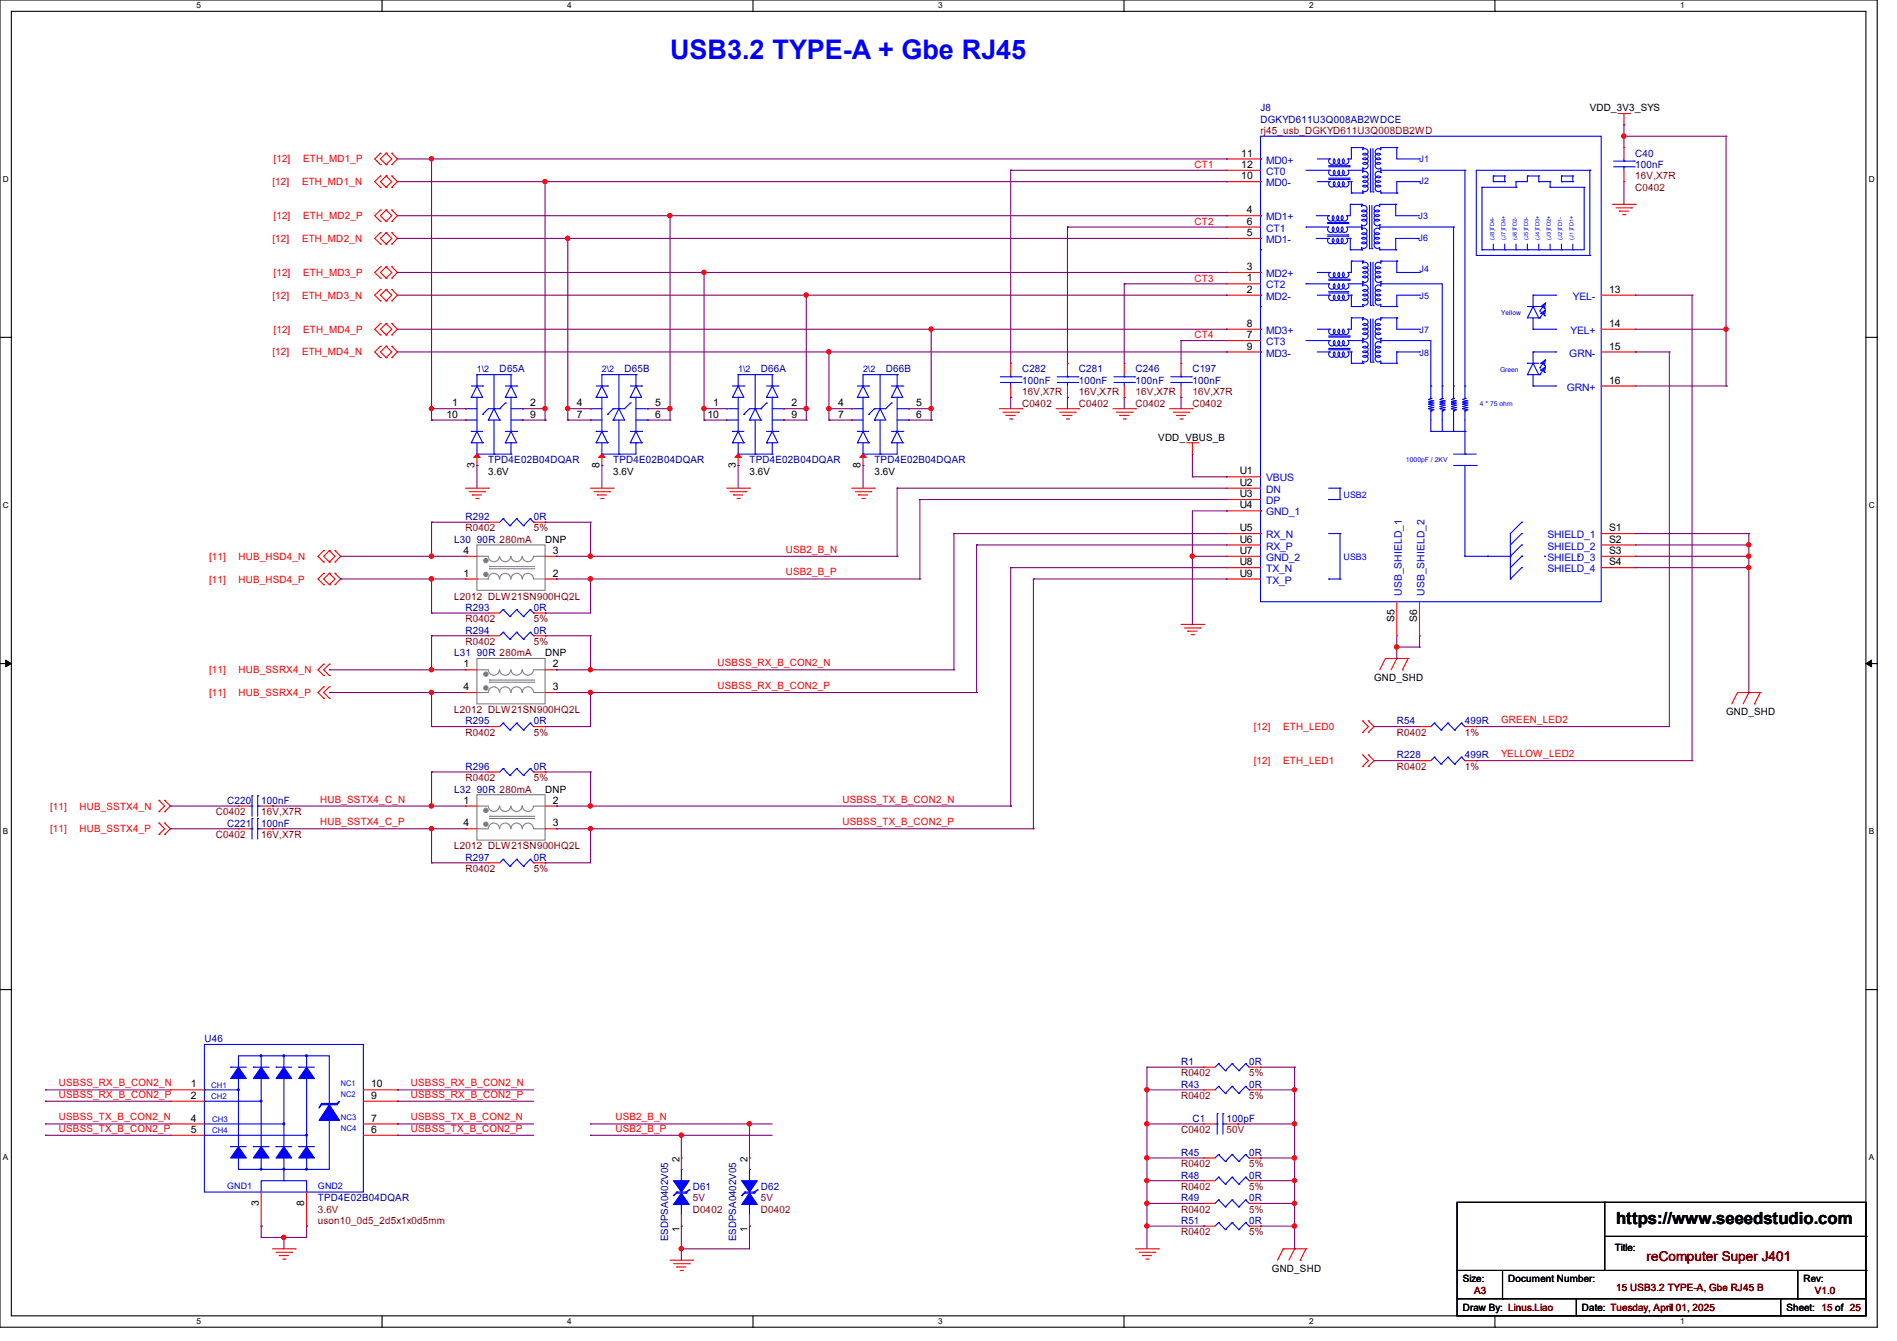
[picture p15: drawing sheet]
<svg xmlns="http://www.w3.org/2000/svg" width="297mm" height="210mm" viewBox="0 0 297 210" stroke-linecap="round" stroke-linejoin="round" font-family="sans-serif">
<defs><g id="words">
<text font-size="4.2" fill="#00f" x="104.9" y="9.3">USB3.2 TYPE-A + Gbe RJ45</text>
<text font-size="2.6" x="253" y="191.8">https://www.seeedstudio.com</text>
<text font-size="2.1" fill="#800000" x="257.8" y="197.5">reComputer Super J401</text>
<g font-size="1.6" fill="#0000a0">
<text x="197.4" y="17.4">J8</text>
<text x="197.4" y="19.2">DGKYD611U3Q008AB2WDCE</text>
<text x="256" y="24.6">C40</text>
<text x="256" y="26.3">100nF</text>
<text x="78.2" y="58.3">D65A</text>
<text x="97.8" y="58.3">D65B</text>
<text x="119.1" y="58.3">D66A</text>
<text x="138.7" y="58.3">D66B</text>
<text x="160" y="58.3">C282</text>
<text x="168.9" y="58.3">C281</text>
<text x="177.8" y="58.3">C246</text>
<text x="186.7" y="58.3">C197</text>
<text x="160" y="60.1">100nF</text>
<text x="168.9" y="60.1">100nF</text>
<text x="177.8" y="60.1">100nF</text>
<text x="186.7" y="60.1">100nF</text>
<text x="76.5" y="72.6">TPD4E02B04DQAR</text>
<text x="96" y="72.6">TPD4E02B04DQAR</text>
<text x="117.3" y="72.6">TPD4E02B04DQAR</text>
<text x="136.9" y="72.6">TPD4E02B04DQAR</text>
<text x="72.9" y="81.4">R292</text>
<text x="83.6" y="81.4">0R</text>
<text x="71.1" y="85">L30 90R 280mA</text>
<text x="72.9" y="95.7">R293</text>
<text x="83.6" y="95.7">0R</text>
<text x="72.9" y="99.2">R294</text>
<text x="83.6" y="99.2">0R</text>
<text x="71.1" y="102.8">L31 90R 280mA</text>
<text x="72.9" y="113.5">R295</text>
<text x="83.6" y="113.5">0R</text>
<text x="218.7" y="113.5">R54</text>
<text x="229.4" y="113.5">499R</text>
<text x="218.7" y="118.8">R228</text>
<text x="229.4" y="118.8">499R</text>
<text x="35.6" y="125.9">C220</text>
<text x="40.9" y="125.9">100nF</text>
<text x="71.1" y="124.1">L32 90R 280mA</text>
<text x="72.9" y="120.6">R296</text>
<text x="83.6" y="120.6">0R</text>
<text x="35.6" y="129.5">C221</text>
<text x="40.9" y="129.5">100nF</text>
<text x="72.9" y="134.8">R297</text>
<text x="83.6" y="134.8">0R</text>
<text x="32" y="163.2">U46</text>
<text x="184.9" y="166.8">R1</text>
<text x="195.6" y="166.8">0R</text>
<text x="184.9" y="170.3">R43</text>
<text x="195.6" y="170.3">0R</text>
<text x="186.7" y="175.7">C1</text>
<text x="192" y="175.7">100pF</text>
<text x="184.9" y="181">R45</text>
<text x="184.9" y="184.6">R48</text>
<text x="195.6" y="181">0R</text>
<text x="195.6" y="184.6">0R</text>
<text x="49.8" y="188.1">TPD4E02B04DQAR</text>
<text x="108.5" y="186.3">D61</text>
<text x="119.1" y="186.3">D62</text>
<text x="184.9" y="188.1">R49</text>
<text x="184.9" y="191.7">R51</text>
<text x="195.6" y="188.1">0R</text>
<text x="195.6" y="191.7">0R</text>
<text x="104.6" y="194.4" transform="rotate(-90 104.6 194.4)">ESDPSA0402V05</text>
<text x="115.3" y="194.4" transform="rotate(-90 115.3 194.4)">ESDPSA0402V05</text>
</g>
<g font-size="1.6">
<text x="248.9" y="17.4">VDD_3V3_SYS</text>
<text x="194.3" y="24.5">11</text>
<text x="194.3" y="28.1">10</text>
<text x="194.3" y="26.3">12</text>
<text x="195.2" y="33.4">4</text>
<text x="195.2" y="35.2">6</text>
<text x="195.2" y="37">5</text>
<text x="195.2" y="42.3">3</text>
<text x="195.2" y="45.8">2</text>
<text x="195.2" y="44.1">1</text>
<text x="251.9" y="45.8">13</text>
<text x="195.2" y="51.2">8</text>
<text x="195.2" y="53">7</text>
<text x="251.9" y="51.2">14</text>
<text x="195.2" y="54.7">9</text>
<text x="251.9" y="54.7">15</text>
<text x="69.9" y="65.4">10</text>
<text x="70.8" y="63.6">1</text>
<text x="83" y="63.6">2</text>
<text x="83" y="65.4">9</text>
<text x="90.3" y="63.6">4</text>
<text x="90.3" y="65.4">7</text>
<text x="102.6" y="63.6">5</text>
<text x="102.6" y="65.4">6</text>
<text x="110.8" y="65.4">10</text>
<text x="111.7" y="63.6">1</text>
<text x="123.9" y="63.6">2</text>
<text x="123.9" y="65.4">9</text>
<text x="131.2" y="63.6">4</text>
<text x="131.2" y="65.4">7</text>
<text x="143.5" y="63.6">5</text>
<text x="143.5" y="65.4">6</text>
<text x="251.9" y="60.1">16</text>
<text x="181.4" y="69">VDD_VBUS_B</text>
<text x="74.3" y="73.2" transform="rotate(-90 74.3 73.2)">3</text>
<text x="76.5" y="74.3">3.6V</text>
<text x="93.9" y="73.2" transform="rotate(-90 93.9 73.2)">8</text>
<text x="96" y="74.3">3.6V</text>
<text x="115.2" y="73.2" transform="rotate(-90 115.2 73.2)">3</text>
<text x="117.3" y="74.3">3.6V</text>
<text x="134.7" y="73.2" transform="rotate(-90 134.7 73.2)">8</text>
<text x="136.9" y="74.3">3.6V</text>
<text x="194.1" y="74.3">U1</text>
<text x="194.1" y="77.9">U3</text>
<text x="194.1" y="76.1">U2</text>
<text x="194.1" y="79.6">U4</text>
<text x="194.1" y="83.2">U5</text>
<text x="251.9" y="83.2">S1</text>
<text x="72.6" y="86.7">4</text>
<text x="85.3" y="85">DNP</text>
<text x="86.6" y="86.7">3</text>
<text x="194.1" y="86.7">U7</text>
<text x="194.1" y="85">U6</text>
<text x="194.1" y="88.5">U8</text>
<text x="251.9" y="85">S2</text>
<text x="251.9" y="86.7">S3</text>
<text x="251.9" y="88.5">S4</text>
<text x="72.6" y="90.3">1</text>
<text x="86.6" y="90.3">2</text>
<text x="194.1" y="90.3">U9</text>
<text x="218.3" y="97.4" transform="rotate(-90 218.3 97.4)">S5</text>
<text x="221.9" y="97.4" transform="rotate(-90 221.9 97.4)">S6</text>
<text x="72.6" y="104.5">1</text>
<text x="85.3" y="102.8">DNP</text>
<text x="86.6" y="104.5">2</text>
<text x="215.1" y="106.7">GND_SHD</text>
<text x="72.6" y="108.1">4</text>
<text x="86.6" y="108.1">3</text>
<text x="270.3" y="112">GND_SHD</text>
<text x="72.6" y="125.9">1</text>
<text x="85.3" y="124.1">DNP</text>
<text x="86.6" y="125.9">2</text>
<text x="72.6" y="129.4">4</text>
<text x="86.6" y="129.4">3</text>
<text x="29.9" y="170.3">1</text>
<text x="29.9" y="172.1">2</text>
<text x="58.1" y="172.1">9</text>
<text x="58.1" y="170.3">10</text>
<text x="29.9" y="175.6">4</text>
<text x="29.9" y="177.4">5</text>
<text x="58.1" y="177.4">6</text>
<text x="58.1" y="175.6">7</text>
<text x="106.4" y="181.9" transform="rotate(-90 106.4 181.9)">2</text>
<text x="117" y="181.9" transform="rotate(-90 117 181.9)">2</text>
<text x="40.5" y="188.8" transform="rotate(-90 40.5 188.8)">3</text>
<text x="47.6" y="188.8" transform="rotate(-90 47.6 188.8)">8</text>
<text x="106.4" y="192.9" transform="rotate(-90 106.4 192.9)">1</text>
<text x="117" y="192.9" transform="rotate(-90 117 192.9)">1</text>
<text x="252.8" y="196">Title:</text>
<text x="199.1" y="199.1">GND_SHD</text>
<text x="229" y="200.7">Size:</text>
<text x="236.1" y="200.7">Document Number:</text>
<text x="282.4" y="200.7">Rev:</text>
<text x="229" y="205.4">Draw By: Linus.Liao</text>
<text x="247.7" y="205.4">Date: Tuesday, April 01, 2025</text>
<text x="279.7" y="205.4">Sheet: 15 of 25</text>
</g>
<g font-size="1.6" fill="#800000">
<text x="197.4" y="21">rj45_usb_DGKYD611U3Q008DB2WD</text>
<text x="256" y="29.9">C0402</text>
<text x="256" y="28.1">16V,X7R</text>
<text x="160" y="63.7">C0402</text>
<text x="160" y="61.9">16V,X7R</text>
<text x="168.9" y="63.7">C0402</text>
<text x="168.9" y="61.9">16V,X7R</text>
<text x="177.8" y="63.7">C0402</text>
<text x="177.8" y="61.9">16V,X7R</text>
<text x="186.7" y="63.7">C0402</text>
<text x="186.7" y="61.9">16V,X7R</text>
<text x="72.9" y="83.2">R0402</text>
<text x="83.6" y="83.2">5%</text>
<text x="71.1" y="93.9">L2012 DLW21SN900HQ2L</text>
<text x="72.9" y="97.4">R0402</text>
<text x="72.9" y="101">R0402</text>
<text x="83.6" y="97.4">5%</text>
<text x="83.6" y="101">5%</text>
<text x="71.1" y="111.7">L2012 DLW21SN900HQ2L</text>
<text x="72.9" y="115.2">R0402</text>
<text x="83.6" y="115.2">5%</text>
<text x="218.7" y="115.2">R0402</text>
<text x="229.4" y="115.2">1%</text>
<text x="72.9" y="122.3">R0402</text>
<text x="83.6" y="122.3">5%</text>
<text x="218.7" y="120.6">R0402</text>
<text x="229.4" y="120.6">1%</text>
<text x="33.8" y="127.7">C0402</text>
<text x="33.8" y="131.2">C0402</text>
<text x="40.9" y="127.7">16V,X7R</text>
<text x="40.9" y="131.2">16V,X7R</text>
<text x="71.1" y="133">L2012 DLW21SN900HQ2L</text>
<text x="72.9" y="136.6">R0402</text>
<text x="83.6" y="136.6">5%</text>
<text x="184.9" y="168.6">R0402</text>
<text x="184.9" y="172.1">R0402</text>
<text x="195.6" y="168.6">5%</text>
<text x="195.6" y="172.1">5%</text>
<text x="184.9" y="177.5">C0402</text>
<text x="192" y="177.5">50V</text>
<text x="184.9" y="182.8">R0402</text>
<text x="195.6" y="182.8">5%</text>
<text x="49.8" y="191.7">uson10_0d5_2d5x1x0d5mm</text>
<text x="49.8" y="189.9">3.6V</text>
<text x="108.5" y="189.9">D0402</text>
<text x="119.1" y="189.9">D0402</text>
<text x="184.9" y="186.3">R0402</text>
<text x="184.9" y="189.9">R0402</text>
<text x="195.6" y="186.3">5%</text>
<text x="195.6" y="189.9">5%</text>
<text x="184.9" y="193.5">R0402</text>
<text x="195.6" y="193.5">5%</text>
<text x="230.8" y="202.7">A3</text>
<text x="253" y="202.2">15 USB3.2 TYPE-A, Gbe RJ45 B</text>
<text x="284.1" y="202.7">V1.0</text>
</g>
<g font-size="1.6" fill="#f00">
<text x="42.7" y="29">[12]</text>
<text x="42.8" y="25.4">[12]</text>
<text x="47.3" y="29">ETH_MD1_N</text>
<text x="47.5" y="25.4">ETH_MD1_P</text>
<text x="187" y="26.3">CT1</text>
<text x="42.8" y="34.3">[12]</text>
<text x="47.5" y="34.3">ETH_MD2_P</text>
<text x="187" y="35.2">CT2</text>
<text x="42.7" y="37.9">[12]</text>
<text x="47.3" y="37.9">ETH_MD2_N</text>
<text x="42.7" y="46.8">[12]</text>
<text x="42.8" y="43.2">[12]</text>
<text x="47.3" y="46.8">ETH_MD3_N</text>
<text x="47.5" y="43.2">ETH_MD3_P</text>
<text x="187" y="44.1">CT3</text>
<text x="42.8" y="52.1">[12]</text>
<text x="47.5" y="52.1">ETH_MD4_P</text>
<text x="187" y="53">CT4</text>
<text x="42.7" y="55.7">[12]</text>
<text x="47.3" y="55.7">ETH_MD4_N</text>
<text x="32.7" y="87.7">[11]</text>
<text x="37.3" y="87.7">HUB_HSD4_N</text>
<text x="123" y="86.6">USB2_B_N</text>
<text x="32.7" y="91.2">[11]</text>
<text x="37.3" y="91.2">HUB_HSD4_P</text>
<text x="123" y="90.1">USB2_B_P</text>
<text x="32.7" y="105.4">[11]</text>
<text x="37.3" y="105.4">HUB_SSRX4_N</text>
<text x="112.4" y="104.3">USBSS_RX_B_CON2_N</text>
<text x="112.4" y="107.9">USBSS_RX_B_CON2_P</text>
<text x="32.7" y="109">[11]</text>
<text x="37.3" y="109">HUB_SSRX4_P</text>
<text x="235" y="113.2">GREEN_LED2</text>
<text x="196.3" y="114.3">[12]</text>
<text x="196.3" y="119.7">[12]</text>
<text x="200.9" y="114.3">ETH_LED0</text>
<text x="200.9" y="119.7">ETH_LED1</text>
<text x="235" y="118.6">YELLOW_LED2</text>
<text x="50.1" y="125.7">HUB_SSTX4_C_N</text>
<text x="131.9" y="125.7">USBSS_TX_B_CON2_N</text>
<text x="7.8" y="126.8">[11]</text>
<text x="7.8" y="130.3">[11]</text>
<text x="12.4" y="126.8">HUB_SSTX4_N</text>
<text x="12.4" y="130.3">HUB_SSTX4_P</text>
<text x="50.1" y="129.2">HUB_SSTX4_C_P</text>
<text x="131.9" y="129.2">USBSS_TX_B_CON2_P</text>
<text x="9.2" y="170.1">USBSS_RX_B_CON2_N</text>
<text x="9.2" y="171.9">USBSS_RX_B_CON2_P</text>
<text x="64.3" y="170.1">USBSS_RX_B_CON2_N</text>
<text x="64.3" y="171.9">USBSS_RX_B_CON2_P</text>
<text x="9.2" y="175.5">USBSS_TX_B_CON2_N</text>
<text x="9.2" y="177.2">USBSS_TX_B_CON2_P</text>
<text x="64.3" y="175.5">USBSS_TX_B_CON2_N</text>
<text x="64.3" y="177.2">USBSS_TX_B_CON2_P</text>
<text x="96.3" y="175.5">USB2_B_N</text>
<text x="96.3" y="177.2">USB2_B_P</text>
</g>
<g font-size="1.6" fill="#00c">
<text x="198.2" y="25.6">MD0+</text>
<text x="198.2" y="29.2">MD0-</text>
<text x="198.2" y="27.4">CT0</text>
<text x="198.2" y="34.5">MD1+</text>
<text x="198.2" y="38.1">MD1-</text>
<text x="198.2" y="36.3">CT1</text>
<text x="198.2" y="43.4">MD2+</text>
<text x="198.2" y="46.9">MD2-</text>
<text x="198.2" y="45.2">CT2</text>
<text x="246.2" y="46.9">YEL-</text>
<text x="198.2" y="52.3">MD3+</text>
<text x="245.9" y="52.3">YEL+</text>
<text x="198.2" y="55.8">MD3-</text>
<text x="198.2" y="54.1">CT3</text>
<text x="245.7" y="55.8">GRN-</text>
<text x="245.3" y="61.2">GRN+</text>
<text x="198.2" y="75.4">VBUS</text>
<text x="198.2" y="77.2">DN</text>
<text x="198.2" y="79">DP</text>
<text x="198.2" y="80.7">GND_1</text>
<text x="198.2" y="87.8">GND_2</text>
<text x="198.2" y="84.3">RX_N</text>
<text x="198.2" y="86.1">RX_P</text>
<text x="198.2" y="89.6">TX_N</text>
<text x="242.3" y="84.3">SHIELD_1</text>
<text x="242.3" y="86.1">SHIELD_2</text>
<text x="242.3" y="87.8">SHIELD_3</text>
<text x="242.3" y="89.6">SHIELD_4</text>
<text x="198.2" y="91.4">TX_P</text>
<text x="219.5" y="93.3" transform="rotate(-90 219.5 93.3)">USB_SHIELD_1</text>
<text x="223" y="93.3" transform="rotate(-90 223 93.3)">USB_SHIELD_2</text>
</g>
<g font-size="1.6" fill="#800040">
<text x="108.5" y="188.1">5V</text>
<text x="119.1" y="188.1">5V</text>
</g>
<g font-size="1.4" fill="#00f">
<text x="222.2" y="28.9">J2</text>
<text x="222.2" y="25.3">J1</text>
<text x="222.1" y="34.4">J3</text>
<text x="222.1" y="37.8">J6</text>
<text x="222.2" y="46.8">J5</text>
<text x="222.2" y="42.5">J4</text>
<text x="222.2" y="52.2">J7</text>
<text x="74.7" y="58.2">1\2</text>
<text x="94.2" y="58.2">2\2</text>
<text x="115.6" y="58.2">1\2</text>
<text x="135.1" y="58.2">2\2</text>
<text x="222.2" y="55.7">J8</text>
<text x="210.4" y="77.9">USB2</text>
<text x="210.4" y="87.7">USB3</text>
<text x="35.6" y="186.2">GND1</text>
<text x="49.8" y="186.2">GND2</text>
</g>
<g font-size="1.3">
<text x="30.8" y="1.3">5</text>
<text x="88.8" y="1.3">4</text>
<text x="146.9" y="1.3">3</text>
<text x="205" y="1.3">2</text>
<text x="263.1" y="1.3">1</text>
<text x=".5" y="28.4">D</text>
<text x="292.6" y="28.4">D</text>
<text x=".5" y="79.5">C</text>
<text x="292.6" y="79.5">C</text>
<text x=".5" y="130.6">B</text>
<text x="292.6" y="130.6">B</text>
<text x=".5" y="181.7">A</text>
<text x="292.6" y="181.7">A</text>
<text x="30.8" y="207.4">5</text>
<text x="88.8" y="207.4">4</text>
<text x="146.9" y="207.4">3</text>
<text x="205" y="207.4">2</text>
<text x="263.1" y="207.4">1</text>
</g>
<g font-size="1.2" fill="#00f">
<text x="33.1" y="170.4">CH1</text>
<text x="33.1" y="172.2">CH2</text>
<text x="53.3" y="170.1">NC1</text>
<text x="53.3" y="171.8">NC2</text>
<text x="33.2" y="177.5">CH4</text>
<text x="33.2" y="175.7">CH3</text>
<text x="53.3" y="175.4">NC3</text>
<text x="53.3" y="177.2">NC4</text>
</g>
<g font-size="1.1" fill="#00f">
<text x="235" y="49.3">Yellow</text>
<text x="234.9" y="58.2">Green</text>
<text x="231.7" y="63.5">4 * 75 ohm</text>
<text x="220.1" y="72.4">1000pF / 2KV</text>
</g>
<g font-size=".9" fill="#00f">
<text x="233.9" y="37.5" transform="rotate(-90 233.9 37.5)">(J8)TD4-</text>
<text x="235.7" y="37.5" transform="rotate(-90 235.7 37.5)">(J7)TD4+</text>
<text x="237.5" y="37.5" transform="rotate(-90 237.5 37.5)">(J6)TD2-</text>
<text x="239.3" y="37.5" transform="rotate(-90 239.3 37.5)">(J5)TD3-</text>
<text x="241" y="37.5" transform="rotate(-90 241 37.5)">(J4)TD3+</text>
<text x="242.8" y="37.5" transform="rotate(-90 242.8 37.5)">(J3)TD2+</text>
<text x="244.6" y="37.5" transform="rotate(-90 244.6 37.5)">(J2)TD1-</text>
<text x="246.4" y="37.5" transform="rotate(-90 246.4 37.5)">(J1)TD1+</text>
</g>
</g></defs>
<path d="M0 0h293.9v207.9h-293.9zM1.8 1.8h290.3v204.3h-290.3z" fill="none" stroke="#000" stroke-width=".17"/>
<g fill="#fff">
<path d="M30.8 .2h.7v1.4h-.7z"/>
<path d="M30.8 206.2h.7v1.4h-.7z"/>
</g>
<path d="M59.8 0v1.8M59.8 206.1v1.8" fill="none" stroke="#000" stroke-width=".17"/>
<g fill="#fff">
<path d="M88.8 .2h.7v1.4h-.7z"/>
<path d="M88.8 206.2h.7v1.4h-.7z"/>
</g>
<path d="M117.9 0v1.8M117.9 206.1v1.8" fill="none" stroke="#000" stroke-width=".17"/>
<g fill="#fff">
<path d="M146.9 .2h.7v1.4h-.7z"/>
<path d="M146.9 206.2h.7v1.4h-.7z"/>
</g>
<path d="M176 0v1.8M176 206.1v1.8" fill="none" stroke="#000" stroke-width=".17"/>
<g fill="#fff">
<path d="M205 .2h.7v1.4h-.7z"/>
<path d="M205 206.2h.7v1.4h-.7z"/>
</g>
<path d="M234.1 0v1.8M234.1 206.1v1.8" fill="none" stroke="#000" stroke-width=".17"/>
<g fill="#fff">
<path d="M263.1 .2h.6v1.4h-.6z"/>
<path d="M263.1 206.2h.6v1.4h-.6z"/>
<path d="M.5 27.3h.9v1.4h-.9z"/>
<path d="M292.6 27.3h.9v1.4h-.9z"/>
<path d="M.5 78.4h.9v1.4h-.9z"/>
<path d="M292.6 78.4h.9v1.4h-.9z"/>
</g>
<path d="M0 52.8h1.8M292.1 52.8h1.8" fill="none" stroke="#000" stroke-width=".17"/>
<g fill="#fff">
<path d="M.5 129.5h.8v1.4h-.8z"/>
<path d="M292.6 129.5h.8v1.4h-.8z"/>
</g>
<path d="M0 103.9h1.8M292.1 103.9h1.8" fill="none" stroke="#000" stroke-width=".17"/>
<path d="M.9 103.4l.9 .5-.9 .5zM292.1 103.9l.9-.5v1z" fill="#000" stroke="#000" stroke-width=".16"/>
<g fill="#fff">
<path d="M.5 180.5h.8v1.4h-.8z"/>
<path d="M292.6 180.5h.8v1.4h-.8z"/>
</g>
<g fill="none" stroke="#000" stroke-width=".17">
<path d="M0 155h1.8M292.1 155h1.8M228.1 188.3h64v17.8h-64zM228.1 199h64M235.2 199v4.4M251.2 188.3h.1M251.2 188.3v10.7M251.2 193.6h40.9M281.5 199v4.4M292.1 199h.1M292.1 193.6h.1M228.1 203.4h.1"/>
<path d="M228.1 203.4h64M235.2 203.4h.1M246.8 206.1h.1M246.8 203.4v2.7M278.8 206.1h.1M278.8 203.4v2.7M281.5 203.4h.1"/>
</g>
<g fill="none" stroke="#f00" stroke-width=".17">
<path d="M253.4 17.8h1.7M254.3 19.6h.1M254.3 17.8v1.8M255.1 17.8h.1M59.6 24h.1M59.6 25.8h.1M59.6 27.6h.1M59.6 29.3h.1M59.6 32.9h.1M59.6 34.7h.1M59.6 36.4h.1M59.6 38.2h.1"/>
<path d="M59.6 24l-.9 .9 .9 .9M59.6 27.6l-.9 .8 .9 .9M59.6 32.9l-.9 .9 .9 .9M59.6 36.4l-.9 .9 .9 .9M60.5 25.8h.1M60.5 24h.1M60.5 29.3h.1M60.5 27.6h.1M60.5 34.7h.1M60.5 32.9h.1M60.5 38.2h.1M60.5 36.4h.1"/>
<path d="M60.5 24l-.9 .9 .9 .9M60.5 24l.8 .9-.8 .9M60.5 27.6l-.9 .8 .9 .9M60.5 27.6l.8 .8-.8 .9M60.5 32.9l-.9 .9 .9 .9M60.5 32.9l.8 .9-.8 .9M60.5 36.4l-.9 .9 .9 .9M60.5 36.4l.8 .9-.8 .9M61.3 24h.1M61.3 25.8h.1M61.3 27.6h.1M61.3 29.3h.1"/>
<path d="M61.3 32.9h.1M61.3 34.7h.1M61.3 36.4h.1M61.3 38.2h.1M61.3 27.6l.9 .8-.9 .9M61.3 24l.9 .9-.9 .9M61.3 36.4l.9 .9-.9 .9M61.3 32.9l.9 .9-.9 .9M192 24.9h.1M192 28.4h.1M192 33.8h.1M192 37.3h.1"/>
<path d="M192 26.7h.1M192 35.6h.1M192 24.9h5.4M192 28.4h5.4M192 33.8h5.4M192 37.3h5.4M192 26.7h5.4M192 35.6h5.4M252.5 32h3.5M253 32.6h2.5M253.5 33.1h.1M253.5 33.1h1.5"/>
<path d="M254.1 33.6h.3M254.3 23.1h.1M254.3 28.4h.1M254.3 23.1v1.8M254.3 26.7v1.7M254.4 33.6h.1M255.5 32.6h.1M256 32h.1M59.6 41.8h.1M59.6 43.6h.1M59.6 45.3h.1M59.6 47.1h.1"/>
<path d="M59.6 50.7h.1M59.6 52.5h.1M59.6 54.2h.1M59.6 56h.1M59.6 41.8l-.9 .9 .9 .9M59.6 45.3l-.9 .9 .9 .9M59.6 50.7l-.9 .9 .9 .9M59.6 54.2l-.9 .9 .9 .9M60.5 43.6h.1M60.5 41.8h.1M60.5 47.1h.1M60.5 45.3h.1"/>
<path d="M60.5 52.5h.1M60.5 50.7h.1M60.5 56h.1M60.5 54.2h.1M60.5 41.8l-.9 .9 .9 .9M60.5 41.8l.8 .9-.8 .9M60.5 45.3l-.9 .9 .9 .9M60.5 45.3l.8 .9-.8 .9M60.5 50.7l-.9 .9 .9 .9M60.5 50.7l.8 .9-.8 .9M60.5 54.2l-.9 .9 .9 .9M60.5 54.2l.8 .9-.8 .9"/>
<path d="M61.3 41.8h.1M61.3 43.6h.1M61.3 45.3h.1M61.3 47.1h.1M61.3 50.7h.1M61.3 52.5h.1M61.3 54.2h.1M61.3 56h.1M61.3 45.3l.9 .9-.9 .9M61.3 41.8l.9 .9-.9 .9M61.3 54.2l.9 .9-.9 .9M61.3 50.7l.9 .9-.9 .9"/>
<path d="M158.2 56.9h.1M158.2 56.9v1.8M167.1 56.9h.1M167.1 56.9v1.8M176 56.9h.1M176 56.9v1.8M184.9 56.9h.1M184.9 56.9v1.8M192 42.7h.1M192 46.2h.1M192 51.6h.1M192 55.1h.1"/>
<path d="M192 44.4h.1M192 53.3h.1M192 55.1h5.4M192 42.7h5.4M192 46.2h5.4M192 51.6h5.4M192 44.4h5.4M192 53.3h5.4M250.7 55.1h5.3M250.7 46.2h5.3M250.7 51.6h5.3M256 55.1h.1"/>
<path d="M256 51.6h.1M256 46.2h.1M72.9 64h.1M72.9 65.8h.1M72.9 76.5h3.6M73.4 77h2.5M74 77.5h.1M74 77.5h1.4M74.5 78.1h.3M74.7 72.9h.1M74.7 71.1v1.8M74.8 78.1h.1"/>
<path d="M75.9 77h.1M76.5 76.5h.1M81.8 64h.1M81.8 65.8h.1M92.5 64h.1M92.5 65.8h.1M92.5 76.5h3.5M93 77h2.5M93.5 77.5h.1M93.5 77.5h1.5M94.1 78.1h.3M94.2 72.9h.1"/>
<path d="M94.2 71.1v1.8M94.4 78.1h.1M95.5 77h.1M96 76.5h.1M101.3 64h.1M101.3 65.8h.1M113.8 64h.1M113.8 65.8h.1M113.8 76.5h3.5M114.3 77h2.5M114.9 77.5h.1M114.9 77.5h1.4"/>
<path d="M115.4 78.1h.3M115.6 72.9h.1M115.6 71.1v1.8M115.7 78.1h.1M116.8 77h.1M117.3 76.5h.1M122.7 64h.1M122.7 65.8h.1M133.3 64h.1M133.3 65.8h.1M133.3 76.5h3.6M133.9 77h2.5"/>
<path d="M134.4 77.5h.1M134.4 77.5h1.4M135 78.1h.3M135.1 72.9h.1M135.1 71.1v1.8M135.3 78.1h.1M136.4 77h.1M136.9 76.5h.1M142.2 64h.1M142.2 65.8h.1M156.5 64h3.5M157 64.6h2.5"/>
<path d="M157.5 65.1h.1M157.5 65.1h1.5M158.1 65.6h.3M158.2 62.2h.1M158.2 60.5v1.7M158.4 65.6h.1M159.5 64.6h.1M160 64h.1M165.4 64h3.5M165.9 64.6h2.5M166.4 65.1h.1M166.4 65.1h1.5"/>
<path d="M167 65.6h.3M167.1 62.2h.1M167.1 60.5v1.7M167.3 65.6h.1M168.4 64.6h.1M168.9 64h.1M174.2 64h3.6M174.8 64.6h2.4M175.3 65.1h.1M175.3 65.1h1.4M175.9 65.6h.3M176 62.2h.1"/>
<path d="M176 60.5v1.7M176.2 65.6h.1M177.2 64.6h.1M177.8 64h.1M183.1 64h3.6M183.7 64.6h2.4M184.2 65.1h.1M184.2 65.1h1.4M184.7 65.6h.4M184.9 62.2h.1M184.9 60.5v1.7M185.1 65.6h.1"/>
<path d="M185.8 69.3h1.8M186.1 64.6h.1M186.7 71.1h.1M186.7 64h.1M186.7 69.3v1.8M187.6 69.3h.1M192 74.7h.1M192 78.2h.1M192 76.5h.1M192 76.5h5.4M192 74.7h5.4M192 78.2h5.4"/>
<path d="M250.7 60.5h5.3M256 60.5h.1M50.7 86.2h.1M50.7 88h.1M50.7 89.8h.1M50.7 91.6h.1M50.7 86.2l-.9 .9 .9 .9M50.7 89.8l-.9 .9 .9 .9M51.6 88h.1M51.6 86.2h.1M51.6 91.6h.1M51.6 89.8h.1"/>
<path d="M51.6 86.2l-.9 .9 .9 .9M51.6 86.2l.9 .9-.9 .9M51.6 89.8l-.9 .9 .9 .9M51.6 89.8l.9 .9-.9 .9M52.5 86.2h.1M52.5 88h.1M52.5 89.8h.1M52.5 91.6h.1M52.5 89.8l.8 .9-.8 .9M52.5 86.2l.8 .9-.8 .9M72.9 90.7h.1M72.9 87.1h.1"/>
<path d="M72.9 87.1h1.8M72.9 90.7h1.8M76.5 81.8h.1M76.5 96h.1M76.5 99.6h.1M76.5 81.8h1.7M76.5 96h1.7M76.5 99.6h1.7M83.6 81.8h1.7M83.6 96h1.7M83.6 99.6h1.7M85.3 81.8h.1"/>
<path d="M85.3 96h.1M85.3 99.6h.1M85.3 87.1h1.8M85.3 90.7h1.8M87.1 90.7h.1M87.1 87.1h.1M184.9 97.8h3.6M185.5 98.3h2.4M186 98.8h.1M186 98.8h1.4M186.5 99.4h.4M186.9 99.4h.1"/>
<path d="M187.9 98.3h.1M188.5 97.8h.1M192 80h.1M192 87.1h.1M192 83.6h.1M192 85.3h.1M192 88.9h.1M192 90.7h.1M192 83.6h5.4M192 85.3h5.4M192 80h5.4M192 87.1h5.4"/>
<path d="M192 88.9h5.4M192 90.7h5.4M218.7 99.6h.1M218.7 94.2v5.4M222.2 99.6h.1M222.2 94.2v5.4M250.7 83.6h5.3M250.7 85.3h5.3M250.7 87.1h5.3M250.7 88.9h5.3M256 83.6h.1M256 85.3h.1"/>
<path d="M256 87.1h.1M256 88.9h.1M50.7 104h.1M50.7 105.8h.1M50.7 107.6h.1M50.7 109.3h.1M50.7 104l-.9 .9 .9 .9M50.7 107.6l-.9 .9 .9 .8M51.6 104h.1M51.6 105.8h.1M51.6 107.6h.1M51.6 109.3h.1"/>
<path d="M51.6 104l-.9 .9 .9 .9M51.6 107.6l-.9 .9 .9 .8M72.9 104.9h.1M72.9 108.5h.1M72.9 108.5h1.8M72.9 104.9h1.8M76.5 113.8h.1M76.5 113.8h1.7M83.6 113.8h1.7M85.3 113.8h.1M85.3 108.5h1.8M85.3 104.9h1.8"/>
<path d="M87.1 104.9h.1M87.1 108.5h.1M213.4 114.7h.1M213.4 112.9h.1M213.4 118.2h.1M213.4 112.9l.8 .9-.8 .9M213.4 118.2l.8 .9-.8 .9M214.2 112.9h.1M214.2 114.7h.1M214.2 118.2h.1M214.2 112.9l.9 .9-.9 .9M214.2 118.2l.9 .9-.9 .9"/>
<path d="M216.9 103.1h.1M216.9 103.1l-.9 1.8M216.9 103.1h3.6M218.7 103.1h.1M218.7 103.1l-.9 1.8M219.6 104.9h.1M220.5 103.1h.1M220.5 103.1l-.9 1.8M222.2 113.8h.1M222.2 119.1h.1M222.2 113.8h1.8M222.2 119.1h1.8"/>
<path d="M229.4 113.8h1.7M229.4 119.1h1.7M231.1 113.8h.1M231.1 119.1h.1M272 108.5h.1M272 108.5l-.9 1.7M272 108.5h3.6M273.8 108.5h.1M273.8 108.5l-.9 1.7M274.7 110.2h.1M275.6 108.5h.1M275.6 108.5l-.9 1.7"/>
<path d="M24.9 127.1h.1M24.9 125.3h.1M24.9 130.7h.1M24.9 128.9h.1M24.9 128.9l.9 .9-.9 .9M24.9 125.3l.9 .9-.9 .9M25.8 125.3h.1M25.8 127.1h.1M25.8 128.9h.1M25.8 130.7h.1M25.8 125.3l.9 .9-.9 .9M25.8 128.9l.9 .9-.9 .9"/>
<path d="M37.3 126.2h.1M37.3 129.8h.1M37.3 126.2h1.8M37.3 129.8h1.8M40.9 126.2h1.8M40.9 129.8h1.8M42.7 126.2h.1M42.7 129.8h.1M72.9 126.2h.1M72.9 129.8h.1M72.9 126.2h1.8M72.9 129.8h1.8"/>
<path d="M76.5 120.9h.1M76.5 135.1h.1M76.5 120.9h1.7M76.5 135.1h1.7M83.6 120.9h1.7M83.6 135.1h1.7M85.3 120.9h.1M85.3 135.1h.1M85.3 126.2h1.8M85.3 129.8h1.8M87.1 126.2h.1M87.1 129.8h.1"/>
<path d="M213.4 120h.1M214.2 120h.1M26.7 170.7h.1M26.7 172.5h.1M26.7 176h.1M26.7 177.8h.1M26.7 170.7h5.3M26.7 172.5h5.3M26.7 176h5.3M26.7 177.8h5.3M56.9 170.7h5.3M56.9 172.5h5.3"/>
<path d="M56.9 176h5.3M56.9 177.8h5.3M62.2 177.8h.1M62.2 176h.1M62.2 172.5h.1M62.2 170.7h.1M188.5 167.1h.1M188.5 170.7h.1M188.5 176h.1M188.5 170.7h1.7M188.5 176h1.7M188.5 167.1h1.7"/>
<path d="M192 176h1.8M193.8 176h.1M195.6 170.7h1.8M195.6 167.1h1.8M197.4 167.1h.1M197.4 170.7h.1M40.9 192h.1M40.9 186.7v5.3M42.7 195.6h3.5M43.2 196.1h2.5M43.7 196.6h.1M43.7 196.6h1.5"/>
<path d="M44.3 197.2h.3M44.6 197.2h.1M45.7 196.1h.1M46.2 195.6h.1M48 192h.1M48 186.7v5.3M104.9 197.4h3.6M105.5 197.9h2.4M106 198.4h.1M106 198.4h1.4M106.5 199h.3M106.7 181.4h.1"/>
<path d="M106.7 192h.1M106.7 181.4v1.7M106.7 190.2v1.8M106.8 199h.1M107.9 197.9h.1M108.5 197.4h.1M117.3 181.4h.1M117.3 192h.1M117.3 181.4v1.7M117.3 190.2v1.8M177.8 195.6h3.6M178.4 196.1h2.4"/>
<path d="M178.9 196.6h.1M178.9 196.6h1.4M179.4 197.2h.3M179.7 197.2h.1M180.8 196.1h.1M181.4 195.6h.1M188.5 181.4h.1M188.5 184.9h.1M188.5 188.5h.1M188.5 192h.1M188.5 181.4h1.7M188.5 184.9h1.7"/>
<path d="M188.5 188.5h1.7M188.5 192h1.7M195.6 181.4h1.8M195.6 184.9h1.8M195.6 188.5h1.8M195.6 192h1.8M197.4 181.4h.1M197.4 184.9h.1M197.4 188.5h.1M197.4 192h.1M200.9 195.6h.1M200.9 195.6h3.6"/>
<path d="M200.9 195.6l-.9 1.8M202.7 195.6h.1M202.7 195.6l-.9 1.8M203.6 197.4h.1M204.5 195.6h.1M204.5 195.6l-.9 1.8"/>
</g>
<g fill="none" stroke="#00f" stroke-width=".17">
<path d="M197.4 21.3h53.3v72.9h-53.3zM197.4 24.9h.1M197.4 28.4h.1M197.4 39.1h.1M197.4 37.3h.1M197.4 33.8h.1M204.5 35.6h.1M204.5 26.7h3.7M204.5 35.6h3.5M206.1 37.3h1.9M206.1 33.8h1.9M206.2 28.4h2"/>
<path d="M206.2 24.9h2M207.9 35h3.1M207.9 37h3.1M207.9 34.8h3.1M207.9 36.8h3.1M208 37.3a.51 .51 0 0 0 0 .7 .51 .51 0 0 0 .7 0 .51 .51 0 0 0 0-.7M208 33.8a.51 .51 0 0 0 0 .7 .51 .51 0 0 0 .7 0 .51 .51 0 0 0 0-.7M208 35.5a.51 .51 0 0 0 0 .8 .51 .51 0 0 0 .7 0 .51 .51 0 0 0 0-.7M208 37.3h.1M208 33.8h.1M208 26.1h3.2M208 27.9h3.2"/>
<path d="M208 26h3.2M208 28.1h3.2M208.2 28.4a.51 .51 0 0 0 0 .7 .51 .51 0 0 0 .7 .1 .51 .51 0 0 0 0-.8M208.2 24.9a.51 .51 0 0 0 0 .7 .51 .51 0 0 0 .7 0 .51 .51 0 0 0 0-.7M208.2 26.6a.51 .51 0 0 0 0 .8 .51 .51 0 0 0 .7 0 .51 .51 0 0 0 0-.7 .5 .5 0 0 0 0 .7 .5 .5 0 0 0 .7 0 .5 .5 0 0 0 0-.7M208.2 26.7h.1M208.2 24.9h.1M208.2 28.4h.1M208.7 37.3a.51 .51 0 0 0 0 .7 .51 .51 0 0 0 .7 0 .51 .51 0 0 0 .1-.7M208.7 35.5a.51 .51 0 0 0 0 .8 .51 .51 0 0 0 .7 0 .51 .51 0 0 0 .1-.7M208.7 33.8a.51 .51 0 0 0 0 .7 .51 .51 0 0 0 .7 0 .51 .51 0 0 0 .1-.7M208.9 28.4a.51 .51 0 0 0 0 .7 .51 .51 0 0 0 .7 .1 .51 .51 0 0 0 0-.8"/>
<path d="M208.9 24.9a.51 .51 0 0 0 0 .7 .51 .51 0 0 0 .7 0 .51 .51 0 0 0 0-.7M209.4 37.3a.51 .51 0 0 0 0 .7 .51 .51 0 0 0 .7 0 .51 .51 0 0 0 .1-.7M209.4 35.5a.51 .51 0 0 0 0 .7 .51 .51 0 0 0 .7 .1 .51 .51 0 0 0 .1-.8M209.4 33.7a.51 .51 0 0 0 0 .8 .51 .51 0 0 0 .7 0 .51 .51 0 0 0 .1-.7M209.6 28.4a.51 .51 0 0 0 0 .7 .51 .51 0 0 0 .7 .1 .51 .51 0 0 0 .1-.8M209.6 26.6a.51 .51 0 0 0 0 .8 .51 .51 0 0 0 .7 0 .51 .51 0 0 0 .1-.7M209.6 24.9a.51 .51 0 0 0 0 .7 .51 .51 0 0 0 .7 0 .51 .51 0 0 0 .1-.7M210.1 37.3a.51 .51 0 0 0 0 .7 .51 .51 0 0 0 .7 0 .51 .51 0 0 0 .1-.7h.5M210.1 35.5a.51 .51 0 0 0 0 .8 .51 .51 0 0 0 .7 0 .51 .51 0 0 0 .1-.7h2.3M210.1 33.8a.51 .51 0 0 0 0 .7 .51 .51 0 0 0 .7 0 .51 .51 0 0 0 .1-.7M210.3 28.4a.51 .51 0 0 0 0 .7 .51 .51 0 0 0 .7 0 .51 .51 0 0 0 .1-.7M210.3 26.6a.51 .51 0 0 0 0 .7 .51 .51 0 0 0 .7 .1 .51 .51 0 0 0 .1-.7"/>
<path d="M210.3 24.9a.51 .51 0 0 0 0 .7 .51 .51 0 0 0 .7 0 .51 .51 0 0 0 .1-.7M210.9 33.8h.1M211 35h.1M211 37h.1M211 34.8h.1M211 36.8h.1M211 24.9h.1M211 26.7h2.4M211 28.4h.6M211.2 27.9h.1M211.2 26h.1M211.2 26.1h.1"/>
<path d="M211.2 28.1h.1M211.4 37.3h.1M211.4 39.1h.1M211.4 32h.1M211.4 32v1.8h-.5M211.4 37.3v1.8M211.4 39.1h1.8M211.4 32h1.8M211.6 30.2h.1M211.6 28.4h.1M211.6 23.1h.1M211.6 23.1v1.8h-.6"/>
<path d="M211.6 28.4v1.8M211.6 30.2h1.8M211.6 23.1h1.8M213.2 38a.51 .51 0 0 1 .7 0 .51 .51 0 0 1 0 .7 .51 .51 0 0 1-.7 .1v.3M213.2 37.3a.51 .51 0 0 1 .7 0 .51 .51 0 0 1 0 .7 .51 .51 0 0 1-.7 .1M213.2 35.9a.51 .51 0 0 1 .7 0 .51 .51 0 0 1 0 .7 .51 .51 0 0 1-.7 0M213.2 36.6a.51 .51 0 0 1 .7 0 .51 .51 0 0 1 0 .7 .51 .51 0 0 1-.7 0M213.2 34.5a.51 .51 0 0 1 .7 0 .51 .51 0 0 1 0 .7 .51 .51 0 0 1-.7 0v.7M213.2 33.8a.51 .51 0 0 1 .7 0 .51 .51 0 0 1 0 .7 .51 .51 0 0 1-.7 0M213.2 33a.51 .51 0 0 1 .7 0 .51 .51 0 0 1 0 .7 .51 .51 0 0 1-.7 .1M213.2 32.3a.51 .51 0 0 1 .7 0 .51 .51 0 0 1 0 .7 .51 .51 0 0 1-.7 .1M213.2 39.1h.1"/>
<path d="M213.2 32h.1M213.2 35.6h.1M213.2 35.9h.1M213.2 32v.3M213.3 29.1a.51 .51 0 0 1 .8 0 .51 .51 0 0 1 0 .8 .51 .51 0 0 1-.7 0M213.3 28.4a.51 .51 0 0 1 .8 0 .51 .51 0 0 1 0 .7 .51 .51 0 0 1-.7 .1M213.3 27a.51 .51 0 0 1 .8 0 .51 .51 0 0 1 0 .7 .51 .51 0 0 1-.7 0M213.3 27.7a.51 .51 0 0 1 .8 0 .51 .51 0 0 1 0 .7 .51 .51 0 0 1-.7 0M213.3 24.2a.51 .51 0 0 1 .8-.1 .51 .51 0 0 1 0 .8 .51 .51 0 0 1-.7 0M213.3 25.6a.51 .51 0 0 1 .8 0 .51 .51 0 0 1 0 .7 .51 .51 0 0 1-.7 0M213.3 24.9a.51 .51 0 0 1 .8 0 .51 .51 0 0 1 0 .7 .51 .51 0 0 1-.7 0M213.3 23.4a.51 .51 0 0 1 .8 0 .51 .51 0 0 1 0 .7 .51 .51 0 0 1-.7 .1"/>
<path d="M213.4 30.2h.1M213.4 23.1h.1M213.4 26.7h.1M213.4 26.3h.1M213.4 23.1v.4M213.4 26.3v.7M213.4 29.9v.3M214.4 38.9h.1M214.4 32.2v6.7M214.6 30.1h.1M214.6 23.3v6.8M214.8 38.9h.1"/>
<path d="M214.8 32.2v6.7M215 30.1h.1M215 23.3v6.8M216 38.1a.51 .51 0 0 0-.7-.1 .51 .51 0 0 0 0 .8 .51 .51 0 0 0 .7 0M216 37.3a.51 .51 0 0 0-.7 0 .51 .51 0 0 0 0 .7 .51 .51 0 0 0 .7 0M216 36.6a.51 .51 0 0 0-.7 0 .51 .51 0 0 0 0 .7 .51 .51 0 0 0 .7 0M216 33.8a.51 .51 0 0 0-.7-.1 .51 .51 0 0 0 0 .8 .51 .51 0 0 0 .7 0M216 34.5a.51 .51 0 0 0-.7 0 .51 .51 0 0 0 0 .7 .51 .51 0 0 0 .7 0M216 33.1a.51 .51 0 0 0-.7-.1 .51 .51 0 0 0 0 .8 .51 .51 0 0 0 .7 0M216 32h.1M216 39.1h.1M216 35.2h.1"/>
<path d="M216 35.2v.7a.51 .51 0 0 0-.7 0 .51 .51 0 0 0 0 .7 .51 .51 0 0 0 .7 0M216 32v.3a.51 .51 0 0 0-.7 0 .51 .51 0 0 0 0 .7 .51 .51 0 0 0 .7 0M216 35.6h11.6M216 39.1h2.5M216 32h2.5M216 38.8v.3M216.2 28.4a.52 .52 0 0 0-.7 0 .52 .52 0 0 0 0 .8 .52 .52 0 0 0 .7 0 .51 .51 0 0 0-.7-.1 .51 .51 0 0 0-.1 .8 .51 .51 0 0 0 .8 0M216.2 27a.52 .52 0 0 0-.7 0 .52 .52 0 0 0 0 .7 .52 .52 0 0 0 .7 0 .51 .51 0 0 0-.7 0 .51 .51 0 0 0-.1 .7 .51 .51 0 0 0 .8 0M216.2 24.9a.52 .52 0 0 0-.7 0 .52 .52 0 0 0 0 .7 .52 .52 0 0 0 .7 0 .51 .51 0 0 0-.7 0 .51 .51 0 0 0-.1 .7 .51 .51 0 0 0 .8 0M216.2 24.2a.51 .51 0 0 0-.7-.1 .51 .51 0 0 0-.1 .8 .51 .51 0 0 0 .8 0M216.2 30.2h.1M216.2 23.1h.1"/>
<path d="M216.2 27h.1M216.2 23.1v.4a.51 .51 0 0 0-.7-.1 .51 .51 0 0 0-.1 .7 .51 .51 0 0 0 .8 .1M216.2 26.7h13.2M216.2 26.3v.7M216.2 29.9v.3M216.2 30.2h2.5M216.2 23.1h2.5M218.5 32h.1M218.5 39.1h.1M218.5 32v1.8h3.6M218.7 30.2h.1M218.7 23.1h.1"/>
<path d="M218.7 23.1v1.8h3.5M222.1 33.8h.1M222.1 37.3h.1M222.1 37.3h-3.6v1.8M222.2 28.4h.1M222.2 24.9h.1M222.2 28.4h-3.5v1.8M227.6 35.6h.1M227.6 35.6v26.8M229.4 26.7h.1M229.4 26.7v35.7M232 39.1h.1"/>
<path d="M232 29.3h.1M232 29.3v9.8M232 29.3h5.4M233.8 39.1h.1M233.8 28.4h.1M233.8 27.6h.1M233.8 28.4h1.8M233.8 27.6h1.8M233.8 27.6v.8M233.8 38.2v.9M235.6 39.1h.1M235.6 28.4h.1"/>
<path d="M235.6 27.6h.1M235.6 27.6v.8M235.6 38.2v.9M237.4 29.3h.1M237.4 28.4h.1M237.4 39.1h.1M237.4 28.4v.9M237.4 38.2v.9M239.1 27.6h.1M239.1 39.1h.1M239.1 27.6v.8h-1.7M239.1 38.2v.9"/>
<path d="M239.1 27.6h1.8M240.9 28.4h.1M240.9 27.6h.1M240.9 39.1h.1M240.9 28.4h1.8M240.9 27.6v.8M240.9 38.2v.9M242.7 29.3h.1M242.7 28.4h.1M242.7 39.1h.1M242.7 29.3h5.3M242.7 28.4v.9"/>
<path d="M242.7 38.2v.9M244.5 39.1h.1M244.5 28.4h.1M244.5 27.6h.1M244.5 28.4h1.8M244.5 27.6h1.8M244.5 27.6v.8M244.5 38.2v.9M246.3 39.1h.1M246.3 28.4h.1M246.3 27.6h.1M246.3 27.6v.8"/>
<path d="M246.3 38.2v.9M248 29.3h.1M248 29.3v9.8h-16M248.9 26.7h.1M248.9 26.7h-17.8v13.3M248.9 26.7v13.3M252.6 25.2h3.3M252.6 26.1h3.3M254.3 26.1h.1M254.3 25.2h.1M254.3 24.9v.3M254.3 26.1v.6"/>
<path d="M255.9 25.2h.1M255.9 26.1h.1M74.7 58.7h.1M74.7 58.7h5.3M74.7 58.7v1.8M77.3 58.7v5.3M80 58.7h.1M80 58.7v1.8M94.2 58.7h.1M94.2 58.7h5.4M94.2 58.7v1.8M96.9 58.7v5.3"/>
<path d="M99.6 58.7h.1M99.6 58.7v1.8M115.6 58.7h.1M115.6 58.7h5.3M115.6 58.7v1.8M118.2 58.7v5.3M120.9 58.7h.1M120.9 58.7v1.8M135.1 58.7h.1M135.1 58.7h5.4M135.1 58.7v1.8M137.8 58.7v5.3"/>
<path d="M140.5 58.7h.1M140.5 58.7v1.8M156.6 59h3.3M156.6 59.9h3.3M158.2 59.9h.1M158.2 59h.1M158.2 58.7v.3M158.2 59.9v.6M159.9 59h.1M159.9 59.9h.1M165.5 59h3.2M165.5 59.9h3.2"/>
<path d="M167.1 59.9h.1M167.1 59h.1M167.1 58.7v.3M167.1 59.9v.6M168.7 59h.1M168.7 59.9h.1M174.4 59h3.2M174.4 59.9h3.2M176 59.9h.1M176 59h.1M176 58.7v.3M176 59.9v.6"/>
<path d="M177.6 59h.1M177.6 59.9h.1M183.3 59h3.2M183.3 59.9h3.2M184.9 59.9h.1M184.9 59h.1M184.9 58.7v.3M184.9 59.9v.6M186.5 59h.1M186.5 59.9h.1M197.4 55.1h.1M197.4 51.6h.1"/>
<path d="M197.4 42.7h.1M197.4 48h.1M197.4 46.2h.1M204.5 44.4h.1M204.5 53.3h3.7M204.5 44.4h3.7M206.2 42.7h2M206.2 46.2h2M206.2 55.1h2M206.2 51.6h2M208 54.6h3.2M208 54.8h3.2"/>
<path d="M208 52.6h3.2M208 52.8h3.2M208 43.7h3.2M208 43.9h3.2M208 45.7h3M208 45.9h3M208.2 55.1a.51 .51 0 0 0 0 .7 .51 .51 0 0 0 .7 0 .51 .51 0 0 0 0-.7 .5 .5 0 0 0 0 .7 .5 .5 0 0 0 .7 0 .5 .5 0 0 0 0-.7M208.2 53.3a.51 .51 0 0 0 0 .7 .51 .51 0 0 0 .7 .1 .51 .51 0 0 0 0-.8M208.2 51.5a.51 .51 0 0 0 0 .8 .51 .51 0 0 0 .7 0 .51 .51 0 0 0 0-.7 .5 .5 0 0 0 0 .7 .5 .5 0 0 0 .7 0 .5 .5 0 0 0 0-.7M208.2 44.4a.51 .51 0 0 0 0 .7 .51 .51 0 0 0 .7 .1 .51 .51 0 0 0 0-.7M208.2 46.2a.51 .51 0 0 0 0 .7 .51 .51 0 0 0 .7 0 .51 .51 0 0 0 0-.7M208.2 42.7a.51 .51 0 0 0 0 .7 .51 .51 0 0 0 .7 0 .51 .51 0 0 0 0-.7 .51 .51 0 0 0 0 .7 .51 .51 0 0 0 .7 0 .51 .51 0 0 0 0-.7"/>
<path d="M208.2 53.3h.1M208.2 51.6h.1M208.2 55.1h.1M208.2 46.2h.1M208.2 42.7h.1M208.9 53.3a.51 .51 0 0 0 0 .7 .51 .51 0 0 0 .7 .1 .51 .51 0 0 0 0-.8M208.9 44.4a.51 .51 0 0 0 0 .7 .51 .51 0 0 0 .7 .1 .51 .51 0 0 0 0-.7M208.9 46.2a.51 .51 0 0 0 0 .7 .51 .51 0 0 0 .7 0 .51 .51 0 0 0 0-.7M209.6 53.3a.51 .51 0 0 0 0 .7 .51 .51 0 0 0 .7 .1 .51 .51 0 0 0 .1-.8M209.6 55.1a.51 .51 0 0 0 0 .7 .51 .51 0 0 0 .7 0 .51 .51 0 0 0 .1-.7M209.6 51.5a.51 .51 0 0 0 0 .8 .51 .51 0 0 0 .7 0 .51 .51 0 0 0 .1-.7M209.6 44.4a.51 .51 0 0 0 0 .7 .51 .51 0 0 0 .7 .1 .51 .51 0 0 0 .1-.7"/>
<path d="M209.6 46.2a.51 .51 0 0 0 0 .7 .51 .51 0 0 0 .7 0 .51 .51 0 0 0 .1-.7M209.6 42.7a.51 .51 0 0 0 0 .7 .51 .51 0 0 0 .7 0 .51 .51 0 0 0 .1-.7M210.3 53.3a.51 .51 0 0 0 0 .7 .51 .51 0 0 0 .7 0 .51 .51 0 0 0 .1-.7M210.3 55.1a.51 .51 0 0 0 0 .7 .51 .51 0 0 0 .7 0 .51 .51 0 0 0 .1-.7M210.3 51.5a.51 .51 0 0 0 0 .7 .51 .51 0 0 0 .7 .1 .51 .51 0 0 0 .1-.8M210.3 46.2a.51 .51 0 0 0 0 .7 .51 .51 0 0 0 .7 0 .51 .51 0 0 0 .1-.7M210.3 44.4a.51 .51 0 0 0 0 .7 .51 .51 0 0 0 .7 0 .51 .51 0 0 0 .1-.7M210.3 42.6a.51 .51 0 0 0 0 .7 .51 .51 0 0 0 .7 .1 .51 .51 0 0 0 .1-.7M211 42.7h.1M211 45.7h.1M211 45.9h.1M211 51.6h.1"/>
<path d="M211 53.3h2.4M211 46.2h.6M211 55.1h.6M211 44.4h2.4M211.2 54.6h.1M211.2 54.8h.1M211.2 52.6h.1M211.2 52.8h.1M211.2 43.7h.1M211.2 43.9h.1M211.6 40.9h.1M211.6 55.1h.1"/>
<path d="M211.6 56.9h.1M211.6 46.2h.1M211.6 48h.1M211.6 49.8h.1M211.6 40.9h1.8M211.6 40.9v1.8h-.6M211.6 46.2v1.8M211.6 49.8v1.8h-.6M211.6 55.1v1.8M211.6 48h1.8M211.6 56.9h1.8M211.6 49.8h1.8"/>
<path d="M213.3 46.9a.51 .51 0 0 1 .8 0 .51 .51 0 0 1 0 .7 .51 .51 0 0 1-.7 .1v.3M213.3 55.8a.51 .51 0 0 1 .8 0 .51 .51 0 0 1 0 .7 .51 .51 0 0 1-.7 .1v.3M213.3 53.7a.51 .51 0 0 1 .8 0 .51 .51 0 0 1 0 .7 .51 .51 0 0 1-.7 0M213.3 54.4a.51 .51 0 0 1 .8 0 .51 .51 0 0 1 0 .7 .51 .51 0 0 1-.7 0M213.3 55.1a.51 .51 0 0 1 .8 0 .51 .51 0 0 1 0 .7 .51 .51 0 0 1-.7 0M213.3 51.5a.51 .51 0 0 1 .8 0 .51 .51 0 0 1 0 .7 .51 .51 0 0 1-.7 .1M213.3 52.3a.51 .51 0 0 1 .8 0 .51 .51 0 0 1 0 .7 .51 .51 0 0 1-.7 0M213.3 50.8a.51 .51 0 0 1 .8 0 .51 .51 0 0 1 0 .7 .51 .51 0 0 1-.7 .1M213.3 50.1a.51 .51 0 0 1 .8 0 .51 .51 0 0 1 0 .7 .51 .51 0 0 1-.7 0M213.3 46.2a.51 .51 0 0 1 .8 0 .51 .51 0 0 1 0 .7 .51 .51 0 0 1-.7 0M213.3 44.8a.51 .51 0 0 1 .8 0 .51 .51 0 0 1 0 .7 .51 .51 0 0 1-.7 0M213.3 41.2a.51 .51 0 0 1 .8 0 .51 .51 0 0 1 0 .7 .51 .51 0 0 1-.7 0"/>
<path d="M213.3 43.4a.51 .51 0 0 1 .8 0 .51 .51 0 0 1 0 .7 .51 .51 0 0 1-.7 0M213.3 42.7a.51 .51 0 0 1 .8-.1 .51 .51 0 0 1 0 .8 .51 .51 0 0 1-.7 0M213.3 41.9a.51 .51 0 0 1 .8 0 .51 .51 0 0 1 0 .7 .51 .51 0 0 1-.7 .1M213.3 45.5a.51 .51 0 0 1 .8 0 .51 .51 0 0 1 0 .7 .51 .51 0 0 1-.7 0M213.4 40.9h.1M213.4 56.9h.1M213.4 48h.1M213.4 44.4h.1M213.4 53.3h.1M213.4 44.1h.1M213.4 53h.1M213.4 49.8h.1"/>
<path d="M213.4 40.9v.3M213.4 44.1v.7M213.4 49.8v.3M213.4 53v.7M214.6 47.8h.1M214.6 56.7h.1M214.6 41.1v6.7M214.6 50v6.7M215 56.7h.1M215 47.8h.1M215 41.1v6.7M215 50v6.7"/>
<path d="M216.2 54.4a.52 .52 0 0 0-.7 0 .52 .52 0 0 0 0 .7 .52 .52 0 0 0 .7 0 .51 .51 0 0 0-.7 0 .51 .51 0 0 0-.1 .7 .51 .51 0 0 0 .8 0M216.2 46.2a.52 .52 0 0 0-.7 0 .52 .52 0 0 0 0 .8 .52 .52 0 0 0 .7-.1 .51 .51 0 0 0-.7 0 .51 .51 0 0 0-.1 .7 .51 .51 0 0 0 .8 0M216.2 55.8a.51 .51 0 0 0-.7 0 .51 .51 0 0 0-.1 .7 .51 .51 0 0 0 .8 0M216.2 50.8a.52 .52 0 0 0-.7 0 .52 .52 0 0 0 0 .8 .52 .52 0 0 0 .7 0 .51 .51 0 0 0-.7-.1 .51 .51 0 0 0-.1 .8 .51 .51 0 0 0 .8 0M216.2 52.3a.51 .51 0 0 0-.7-.1 .51 .51 0 0 0-.1 .8 .51 .51 0 0 0 .8 0M216.2 45.5a.51 .51 0 0 0-.7 0 .51 .51 0 0 0-.1 .7 .51 .51 0 0 0 .8 0M216.2 42a.52 .52 0 0 0-.7-.1 .52 .52 0 0 0 0 .8 .52 .52 0 0 0 .7 0 .51 .51 0 0 0-.7-.1 .51 .51 0 0 0-.1 .8 .51 .51 0 0 0 .8 0M216.2 43.4a.51 .51 0 0 0-.7 0 .51 .51 0 0 0-.1 .7 .51 .51 0 0 0 .8 0M216.2 48h.1M216.2 56.9h.1M216.2 40.9h.1M216.2 53.3h.1"/>
<path d="M216.2 44.1h.1M216.2 53h.1M216.2 49.8h.1M216.2 44.4h.1M216.2 53v.7a.51 .51 0 0 0-.7-.1 .51 .51 0 0 0-.1 .8 .51 .51 0 0 0 .8 0M216.2 49.8v.3a.51 .51 0 0 0-.7 0 .51 .51 0 0 0-.1 .7 .51 .51 0 0 0 .8 0M216.2 40.9v.3a.51 .51 0 0 0-.7 0 .51 .51 0 0 0-.1 .7 .51 .51 0 0 0 .8 0M216.2 44.1v.7a.51 .51 0 0 0-.7 0 .51 .51 0 0 0-.1 .7 .51 .51 0 0 0 .8 0M216.2 53.3h7.8v9.1M216.2 40.9h2.5M216.2 48h2.5M216.2 47.7v.3"/>
<path d="M216.2 56.6v.3M216.2 56.9h2.5M216.2 44.4h9.6v18M216.2 49.8h2.5M218.7 48h.1M218.7 55.1h.1M218.7 56.9h.1M218.7 40.9h.1M218.7 49.8h.1M218.7 40.9v1.8h3.5M218.7 49.8v1.8h3.5M218.7 55.1v1.8"/>
<path d="M218.7 55.1h3.5M222.2 46.2h.1M222.2 55.1h.1M222.2 42.7h.1M222.2 51.6h.1M222.2 46.2h-3.5v1.8M231.1 40h.1M231.1 40h17.8M239.1 56.9h.1M239.1 58.7h.1M239.1 48h1.8M239.1 56.9h1.8"/>
<path d="M239.1 58.7h1.8M240 46.2h.1M240 48h.1M240 51.6h.1M240 56.9h.1M240 55.1h.1M240 46.2h3.6M240 55.1h3.6M240 51.6h3.6M240 48l-.9 1.8h1.8M240 46.2v1.8M240 49.8v1.8"/>
<path d="M240 55.1v1.8M240 58.7v1.8M240 48l.9 1.8M240 56.9l.9 1.8M240 56.9l-.9 1.8M240.9 48h.1M240.9 49.8h.1M240.9 58.7h.1M241.1 48.7h.1M241.1 49.8h.1M241.1 58.7h.1M241.1 57.6h.1"/>
<path d="M241.3 48h.1M241.3 49.1h.1M241.3 58h.1M241.3 56.9h.1M241.3 48h.3M241.3 56.9h.3M241.3 49.1h.3M241.3 58h.3M241.6 48h.1M241.6 49.1h.1M241.6 58h.1M241.6 56.9h.1"/>
<path d="M241.6 48l.2 .3M241.6 49.1l.2 .3M241.6 58l.2 .3M241.6 56.9l.2 .3M241.8 48.3h.1M241.8 49.4h.1M241.8 58.3h.1M241.8 57.2h.1M242 47.5l-.7 .5M242 47.5l-.2 .8M242 47.5l-.9 1.2M242 48.6l-.2 .8"/>
<path d="M242 48.6l-.7 .5M242 48.6l-.9 1.2M242 57.4l-.9 1.3M242 57.4l-.7 .6M242 57.4l-.2 .9M242 56.3l-.2 .9M242 56.3l-.7 .6M242 56.3l-.9 1.3M243.6 46.2h.1M243.6 51.6h.1M243.6 55.1h.1M248.9 40h.1"/>
<path d="M72.9 64h.1M72.9 65.8h.1M72.9 64h1.8M72.9 65.8h1.8M73.8 69.3h.1M73.8 67.6h.1M73.8 62.2h.1M73.8 60.5h1.8M73.8 67.6h1.8M73.8 69.3h1.8M74.7 67.6h.1M74.7 71.1h.1"/>
<path d="M74.7 62.2h.1M74.7 60.5h.1M74.7 71.1h5.3M74.7 67.6l-.9 1.7M74.7 67.6l.9 1.7M74.7 62.2v5.4M74.7 69.3v1.8M74.7 60.5l.9 1.7h-1.8M74.7 60.5l-.9 1.7M75.6 64.9h.1M75.6 69.3h.1M75.6 60.5h.1"/>
<path d="M76.5 65.8h.1M76.5 65.8h1.7M77.3 71.1h.1M77.3 64h.1M77.3 65.8v5.3M77.3 64l-.8 1.8M77.3 64l.9 1.8M78.2 64h.1M78.2 65.8h.1M78.2 64h-1.7l-.9 .9M79.1 69.3h.1M79.1 63.1h.1"/>
<path d="M79.1 62.2h.1M79.1 60.5h1.8M79.1 67.6h1.8M79.1 63.1l-.9 .9M80 69.3h.1M80 67.6h.1M80 71.1h.1M80 62.2h.1M80 60.5h.1M80 62.2v5.4M80 69.3v1.8M80 67.6l.9 1.7h-1.8"/>
<path d="M80 67.6l-.9 1.7M80 64h1.8M80 65.8h1.8M80 60.5l.9 1.7h-1.8M80 60.5l-.9 1.7M80.9 67.6h.1M80.9 60.5h.1M81.8 64h.1M81.8 65.8h.1M92.5 64h.1M92.5 65.8h.1M92.5 64h1.7"/>
<path d="M92.5 65.8h1.7M93.3 69.3h.1M93.3 62.2h.1M93.3 67.6h.1M93.3 60.5h1.8M93.3 67.6h1.8M93.3 69.3h1.8M94.2 67.6h.1M94.2 60.5h.1M94.2 71.1h.1M94.2 62.2h.1M94.2 60.5l.9 1.7h-1.8"/>
<path d="M94.2 67.6l-.9 1.7M94.2 67.6l.9 1.7M94.2 60.5l-.9 1.7M94.2 62.2v5.4M94.2 69.3v1.8M95.1 64.9h.1M95.1 60.5h.1M95.1 69.3h.1M96 65.8h.1M96 64h.1M96 64l-.9 .9M96.9 71.1h.1"/>
<path d="M96.9 64h.1M96.9 64l.9 1.8h-1.8M96.9 65.8v5.3M96.9 64l-.9 1.8M98.7 69.3h.1M98.7 63.1h.1M98.7 62.2h.1M98.7 60.5h1.8M98.7 67.6h1.8M98.7 63.1l-.9 .9h-1.8M98.7 69.3h1.8M99.6 69.3h.1"/>
<path d="M99.6 67.6h.1M99.6 60.5h.1M99.6 62.2h.1M99.6 69.3v1.8h-5.4M99.6 64h1.7M99.6 65.8h1.7M99.6 60.5l.9 1.7h-1.8M99.6 62.2v5.4M99.6 67.6l.9 1.7M99.6 67.6l-.9 1.7M99.6 60.5l-.9 1.7M100.5 60.5h.1"/>
<path d="M100.5 69.3h.1M100.5 67.6h.1M101.3 64h.1M101.3 65.8h.1M113.8 64h.1M113.8 65.8h.1M113.8 64h1.8M113.8 65.8h1.8M114.7 69.3h.1M114.7 67.6h.1M114.7 62.2h.1M114.7 60.5h1.8"/>
<path d="M114.7 67.6h1.8M114.7 69.3h1.8M115.6 67.6h.1M115.6 71.1h.1M115.6 62.2h.1M115.6 60.5h.1M115.6 71.1h5.3M115.6 60.5l.9 1.7h-1.8M115.6 67.6l-.9 1.7M115.6 67.6l.9 1.7M115.6 62.2v5.4M115.6 69.3v1.8"/>
<path d="M115.6 60.5l-.9 1.7M116.5 64.9h.1M116.5 69.3h.1M116.5 60.5h.1M117.3 65.8h.1M117.3 65.8h1.8M118.2 71.1h.1M118.2 64h.1M118.2 65.8v5.3M118.2 64l-.9 1.8M118.2 64l.9 1.8M119.1 64h.1"/>
<path d="M119.1 65.8h.1M119.1 64h-1.8l-.8 .9M120 69.3h.1M120 63.1h.1M120 62.2h.1M120 60.5h1.8M120 67.6h1.8M120 63.1l-.9 .9M120.9 69.3h.1M120.9 67.6h.1M120.9 71.1h.1M120.9 62.2h.1"/>
<path d="M120.9 60.5h.1M120.9 64h1.8M120.9 65.8h1.8M120.9 67.6l.9 1.7h-1.8M120.9 60.5l.9 1.7h-1.8M120.9 62.2v5.4M120.9 69.3v1.8M120.9 67.6l-.9 1.7M120.9 60.5l-.9 1.7M121.8 67.6h.1M121.8 60.5h.1M122.7 64h.1"/>
<path d="M122.7 65.8h.1M133.3 64h.1M133.3 65.8h.1M133.3 64h1.8M133.3 65.8h1.8M134.2 69.3h.1M134.2 62.2h.1M134.2 67.6h.1M134.2 60.5h1.8M134.2 67.6h1.8M134.2 69.3h1.8M135.1 67.6h.1"/>
<path d="M135.1 60.5h.1M135.1 71.1h.1M135.1 62.2h.1M135.1 60.5l.9 1.7h-1.8M135.1 67.6l-.9 1.7M135.1 67.6l.9 1.7M135.1 60.5l-.9 1.7M135.1 62.2v5.4M135.1 69.3v1.8M136 64.9h.1M136 60.5h.1M136 69.3h.1"/>
<path d="M136.9 65.8h.1M136.9 64h.1M136.9 64l-.9 .9M137.8 71.1h.1M137.8 64h.1M137.8 64l.9 1.8h-1.8M137.8 65.8v5.3M137.8 64l-.9 1.8M139.6 69.3h.1M139.6 63.1h.1M139.6 62.2h.1M139.6 60.5h1.8"/>
<path d="M139.6 67.6h1.8M139.6 63.1l-.9 .9h-1.8M139.6 69.3h1.8M140.5 69.3h.1M140.5 67.6h.1M140.5 60.5h.1M140.5 62.2h.1M140.5 69.3v1.8h-5.4M140.5 64h1.7M140.5 65.8h1.7M140.5 60.5l.9 1.7h-1.8M140.5 62.2v5.4"/>
<path d="M140.5 67.6l.9 1.7M140.5 67.6l-.9 1.7M140.5 60.5l-.9 1.7M141.4 60.5h.1M141.4 69.3h.1M141.4 67.6h.1M142.2 64h.1M142.2 65.8h.1M208 78.2h.1M208 76.5h1.8M208 78.2h1.8M209.8 76.5h.1"/>
<path d="M209.8 78.2h.1M209.8 76.5v1.7M223.7 62.9h.1M223.7 63.3h.1M223.7 63.7h.1M223.7 64h.1M223.7 62.9l.7 .2M223.7 63.3l.7 .2M223.7 63.7l.7 .1M223.7 64l.7 .2M224 64.3h.1M224 62.4h.1"/>
<path d="M224 60.5h.1M224 67.6h.1M224 62.4l-.3 .2 .7 .2M224 64.3v3.3M224 67.6h5.4M224.4 62.8h.1M224.4 63.1h.1M224.4 63.5h.1M224.4 63.8h.1M224.4 64.2h.1M224.4 62.8l-.7 .1M224.4 63.1l-.7 .2"/>
<path d="M224.4 63.5l-.7 .2M224.4 63.8l-.7 .2M224.4 64.2l-.4 .1M225.5 64h.1M225.5 63.7h.1M225.5 63.3h.1M225.5 62.9h.1M225.5 64l.6 .2M225.5 63.7l.6 .1M225.5 63.3l.6 .2M225.5 62.9l.6 .2M225.8 60.5h.1"/>
<path d="M225.8 64.3h.1M225.8 62.4h.1M225.8 67.6h.1M225.8 64.3v3.3M225.8 62.4l-.3 .2 .6 .2M226.1 64.2h.1M226.1 63.8h.1M226.1 63.5h.1M226.1 63.1h.1M226.1 62.8h.1M226.1 64.2l-.3 .1M226.1 63.8l-.6 .2"/>
<path d="M226.1 63.5l-.6 .2M226.1 63.1l-.6 .2M226.1 62.8l-.6 .1M227.2 64h.1M227.2 63.7h.1M227.2 63.3h.1M227.2 62.9h.1M227.2 64l.7 .2M227.2 63.7l.7 .1M227.2 63.3l.7 .2M227.2 62.9l.7 .2M227.6 60.5h.1"/>
<path d="M227.6 64.3h.1M227.6 62.4h.1M227.6 67.6h.1M227.6 64.3v3.3M227.6 62.4l-.4 .2 .7 .2M227.6 72.9h3.5M227.6 71.1h3.5M227.9 64.2h.1M227.9 63.8h.1M227.9 63.5h.1M227.9 63.1h.1M227.9 62.8h.1"/>
<path d="M227.9 64.2l-.3 .1M227.9 63.8l-.7 .2M227.9 63.5l-.7 .2M227.9 63.1l-.7 .2M227.9 62.8l-.7 .1M229 64h.1M229 63.7h.1M229 63.3h.1M229 62.9h.1M229 64l.7 .2M229 63.7l.7 .1M229 63.3l.7 .2"/>
<path d="M229 62.9l.7 .2M229.4 60.5h.1M229.4 64.3h.1M229.4 62.4h.1M229.4 71.1h.1M229.4 67.6h.1M229.4 64.3v6.8M229.4 72.9v14.2M229.4 62.4l-.4 .2 .7 .2M229.7 64.2h.1M229.7 63.8h.1M229.7 63.5h.1"/>
<path d="M229.7 63.1h.1M229.7 62.8h.1M229.7 64.2l-.3 .1M229.7 63.8l-.7 .2M229.7 63.5l-.7 .2M229.7 63.1l-.7 .2M229.7 62.8l-.7 .1M231.1 72.9h.1M240 60.5h.1M240 60.5h3.6M243.6 60.5h.1M78.8 81.2h.1"/>
<path d="M78.8 95.5h.1M78.8 99h.1M78.8 81.2l-.6 .6M78.8 81.2l1 1.1M78.8 95.5l-.6 .5M78.8 95.5l1 1.1M78.8 99l-.6 .6M78.8 99l1 1.1M79.8 82.3h.1M79.8 96.6h.1M80.9 81.2h.1M80.9 95.5h.1"/>
<path d="M80.9 99h.1M80.9 81.2l-1.1 1.1M80.9 81.2l1.1 1.1M80.9 95.5l-1.1 1.1M80.9 95.5l1.1 1.1M80.9 99l-1.1 1.1M80.9 99l1.1 1.1M82 82.3h.1M82 96.6h.1M83 81.2h.1M83 95.5h.1M83 99h.1"/>
<path d="M83 81.2l-1 1.1M83 81.2l.6 .6M83 95.5l-1 1.1M83 95.5l.6 .5M83 99l-1 1.1M83 99l.6 .6M83.6 81.8h.1M83.6 96h.1M83.6 99.6h.1M197.4 83.6h.1M197.4 80h.1M208 90.7h.1"/>
<path d="M208 83.6h1.8M208 90.7h1.8M209.8 90.7h.1M209.8 83.6h.1M209.8 83.6v7.1M229.4 87.1h.1M229.4 87.1h7.1M232.9 87.1h.1M236.5 90.7h.1M236.5 87.1h.1M238.3 87.1h.1M238.3 85.3h.1"/>
<path d="M238.3 83.6h.1M238.3 88.9h.1M238.3 81.8h.1M238.3 87.1l-1.8 1.8M238.3 85.3l-1.8 1.8M238.3 83.6l-1.8 1.7M238.3 88.9l-1.8 1.8M238.3 81.8l-1.8 1.8v7.1M241.8 87.1h.1M247.1 87.1h.1M78.8 113.2h.1M78.8 113.2l-.6 .6"/>
<path d="M78.8 113.2l1 1.1M79.8 100.1h.1M79.8 114.3h.1M80.9 113.2h.1M80.9 113.2l-1.1 1.1M80.9 113.2l1.1 1.1M82 100.1h.1M82 114.3h.1M83 113.2h.1M83 113.2l-1 1.1M83 113.2l.6 .6M83.6 113.8h.1"/>
<path d="M224.6 113.2h.1M224.6 118.6h.1M224.6 113.2l-.6 .6M224.6 113.2l1 1.1M224.6 118.6l-.6 .5M224.6 118.6l1 1.1M225.6 114.3h.1M225.6 119.7h.1M226.7 113.2h.1M226.7 118.6h.1M226.7 113.2l-1.1 1.1M226.7 113.2l1.1 1.1"/>
<path d="M226.7 118.6l-1.1 1.1M226.7 118.6l1.1 1.1M227.8 114.3h.1M227.8 119.7h.1M228.8 113.2h.1M228.8 118.6h.1M228.8 113.2l-1 1.1M228.8 113.2l.6 .6M228.8 118.6l-1 1.1M228.8 118.6l.6 .5M229.4 113.8h.1M229.4 119.1h.1"/>
<path d="M39.1 126.2h.4M39.1 129.8h.4M39.5 124.6h.1M39.5 126.2h.1M39.5 128.2h.1M39.5 129.8h.1M39.5 124.6v3.2M39.5 128.2v3.2M40.3 126.2h.1M40.3 124.6h.1M40.3 129.8h.1M40.3 128.2h.1"/>
<path d="M40.3 126.2h.6M40.3 124.6v3.2M40.3 128.2v3.2M40.3 129.8h.6M78.8 120.4h.1M78.8 134.6h.1M78.8 120.4l-.6 .5M78.8 120.4l1 1.1M78.8 134.6l-.6 .5M78.8 134.6l1 1.1M79.8 121.5h.1M79.8 135.7h.1"/>
<path d="M80.9 120.4h.1M80.9 134.6h.1M80.9 120.4l-1.1 1.1M80.9 120.4l1.1 1.1M80.9 134.6l-1.1 1.1M80.9 134.6l1.1 1.1M82 121.5h.1M82 135.7h.1M83 120.4h.1M83 134.6h.1M83 120.4l-1 1.1M83 120.4l.6 .5"/>
<path d="M83 134.6l-1 1.1M83 134.6l.6 .5M83.6 120.9h.1M83.6 135.1h.1M32 163.6h24.9v23.1h-24.9zM32 172.5h.1M32 170.7h.1M32 177.8h.1M32 176h12.4M32 172.5h8.9M32 170.7h5.3M32 177.8h16"/>
<path d="M36.1 179.6h.1M36.1 167.1h.1M36.1 167.1h2.5M36.1 179.6h2.5M37.3 165.4h14.3v17.7h-14.3zM39.7 179.6h.1M39.7 167.1h.1M39.7 167.1h2.4M39.7 179.6h2.4M40.9 165.4v17.7M43.2 179.6h.1M43.2 167.1h.1"/>
<path d="M43.2 167.1h2.5M43.2 179.6h2.5M44.4 165.4v19.5M46.8 167.1h.1M46.8 179.6h.1M46.8 167.1h2.4M46.8 179.6h2.4M48 165.4v17.7M190.2 176h.4M190.6 174.4h.1M190.6 176h.1M190.6 174.4v3.2"/>
<path d="M190.8 166.6h.1M190.8 170.1h.1M190.8 166.6l-.6 .5M190.8 166.6l1.1 1.1M190.8 170.1l-.6 .6M190.8 170.1l1.1 1.1M191.5 176h.1M191.5 174.4h.1M191.5 176h.5M191.5 174.4v3.2M191.9 167.7h.1M191.9 171.2h.1"/>
<path d="M192.9 166.6h.1M192.9 170.1h.1M192.9 166.6l-1 1.1M192.9 166.6l1.1 1.1M192.9 170.1l-1 1.1M192.9 170.1l1.1 1.1M194 167.7h.1M194 171.2h.1M195 166.6h.1M195 170.1h.1M195 166.6l-1 1.1M195 166.6l.6 .5"/>
<path d="M195 170.1l-1 1.1M195 170.1l.6 .6M195.6 167.1h.1M195.6 170.7h.1M40.9 183.1h.1M40.9 186.7v-1.8h7.1v1.8M44.4 184.9h.1M105.5 187.2h.1M106 186.7h.1M106 186.7h1.4M106 186.7l-.5 .5M106.7 183.1h.1"/>
<path d="M106.7 188.6h.1M106.7 183.1v1.8M106.7 188.6v1.6M107.4 186.7h.1M107.4 186.9h.1M107.4 186.9h-1.4l-.5 .3M107.9 186.4h.1M107.9 186.4l-.5 .3M107.9 186.4l-.5 .5M116.1 187.2h.1M116.6 186.7h.1M116.6 186.7h1.5"/>
<path d="M116.6 186.7l-.5 .5M117.3 183.1h.1M117.3 188.6h.1M117.3 183.1v1.8M117.3 188.6v1.6M118.1 186.7h.1M118.1 186.9h.1M118.1 186.9h-1.5l-.5 .3M118.6 186.4h.1M118.6 186.4l-.5 .3M118.6 186.4l-.5 .5M190.8 180.8h.1"/>
<path d="M190.8 184.4h.1M190.8 187.9h.1M190.8 191.5h.1M190.8 180.8l-.6 .6M190.8 180.8l1.1 1.1M190.8 184.4l-.6 .5M190.8 184.4l1.1 1.1M190.8 187.9l-.6 .6M190.8 187.9l1.1 1.1M190.8 191.5l-.6 .5M190.8 191.5l1.1 1.1M191.9 181.9h.1"/>
<path d="M191.9 185.5h.1M191.9 189h.1M191.9 192.6h.1M192.9 180.8h.1M192.9 184.4h.1M192.9 187.9h.1M192.9 191.5h.1M192.9 180.8l-1 1.1M192.9 180.8l1.1 1.1M192.9 184.4l-1 1.1M192.9 184.4l1.1 1.1M192.9 187.9l-1 1.1"/>
<path d="M192.9 187.9l1.1 1.1M192.9 191.5l-1 1.1M192.9 191.5l1.1 1.1M194 181.9h.1M194 185.5h.1M194 189h.1M194 192.6h.1M195 180.8h.1M195 184.4h.1M195 187.9h.1M195 191.5h.1M195 180.8l-1 1.1"/>
<path d="M195 180.8l.6 .6M195 184.4l-1 1.1M195 184.4l.6 .5M195 187.9l-1 1.1M195 187.9l.6 .6M195 191.5l-1 1.1M195 191.5l.6 .5M195.6 181.4h.1M195.6 184.9h.1M195.6 188.5h.1M195.6 192h.1"/>
</g>
<g fill="none" stroke="#808080" stroke-width=".17">
<path d="M74.7 85.3h10.6v7.2h-10.6zM74.7 90.7h1.8a.87 .87 0 0 1 .8-.9 .87 .87 0 0 1 .9 .9M74.7 87.1h1.8a.87 .87 0 0 0 .8 .9 .87 .87 0 0 0 .9-.9M74.7 90.7h.1M74.7 87.1h.1M76.6 89.1h.1M76.6 88.7h.1M76.6 89.1h7.1M76.6 88.7h7.1M78.2 90.7a.87 .87 0 0 1 .9-.9 .87 .87 0 0 1 .9 .9M78.2 87.1a.87 .87 0 0 0 .9 .9 .87 .87 0 0 0 .9-.9M80 87.1a.87 .87 0 0 0 .9 .9 .87 .87 0 0 0 .8-.9"/>
<path d="M80 90.7a.87 .87 0 0 1 .9-.9 .87 .87 0 0 1 .8 .9M81.8 90.7a.87 .87 0 0 1 .9-.9 .87 .87 0 0 1 .8 .9M81.8 87.1a.87 .87 0 0 0 .9 .9 .87 .87 0 0 0 .8-.9M83.6 90.7h1.7M83.6 87.1h1.7M85.3 90.7h.1M85.3 87.1h.1M74.7 103.1h10.6v7.1h-10.6zM74.7 104.9h1.8a.87 .87 0 0 0 .8 .8 .87 .87 0 0 0 .9-.8M74.7 104.9h.1M74.7 108.5h.1M76.6 106.5h.1"/>
<path d="M76.6 106.8h.1M76.6 106.5h7.1M76.6 106.8h7.1M78.2 108.5a.87 .87 0 0 0-.9-.9 .87 .87 0 0 0-.8 .9h-1.8M78.2 108.5a.87 .87 0 0 1 .9-.9 .87 .87 0 0 1 .9 .9M78.2 104.9a.87 .87 0 0 0 .9 .8 .87 .87 0 0 0 .9-.8M80 104.9a.87 .87 0 0 0 .9 .8 .87 .87 0 0 0 .8-.8M80 108.5a.87 .87 0 0 1 .9-.9 .87 .87 0 0 1 .8 .9M81.8 108.5a.87 .87 0 0 1 .9-.9 .87 .87 0 0 1 .8 .9M81.8 104.9a.87 .87 0 0 0 .9 .8 .87 .87 0 0 0 .8-.8M83.6 104.9h1.7M83.6 108.5h1.7"/>
<path d="M85.3 104.9h.1M85.3 108.5h.1M74.7 124.5h10.6v7.1h-10.6zM74.7 126.2h1.8a.87 .87 0 0 0 .8 .9 .87 .87 0 0 0 .9-.9M74.7 126.2h.1M74.7 129.8h.1M76.6 127.8h.1M76.6 128.2h.1M76.6 127.8h7.1M76.6 128.2h7.1M78.2 129.8a.87 .87 0 0 0-.9-.9 .87 .87 0 0 0-.8 .9h-1.8M78.2 129.8a.87 .87 0 0 1 .9-.9 .87 .87 0 0 1 .9 .9"/>
<path d="M78.2 126.2a.87 .87 0 0 0 .9 .9 .87 .87 0 0 0 .9-.9M80 126.2a.87 .87 0 0 0 .9 .9 .87 .87 0 0 0 .8-.9M80 129.8a.87 .87 0 0 1 .9-.9 .87 .87 0 0 1 .8 .9M81.8 129.8a.87 .87 0 0 1 .9-.9 .87 .87 0 0 1 .8 .9M81.8 126.2a.87 .87 0 0 0 .9 .9 .87 .87 0 0 0 .8-.9M83.6 126.2h1.7M83.6 129.8h1.7M85.3 126.2h.1M85.3 129.8h.1"/>
</g>
<g fill="#808080" stroke="#808080" stroke-width=".17">
<circle cx="76.1" cy="105.6" r=".34"/>
<circle cx="76.1" cy="107.7" r=".34"/>
<circle cx="76.1" cy="126.9" r=".34"/>
<circle cx="76.1" cy="129.1" r=".34"/>
<circle cx="76.1" cy="90" r=".34"/>
<circle cx="76.1" cy="87.8" r=".34"/>
</g>
<g fill="#00f" stroke="#00f" stroke-width=".17">
<path d="M37.3 179.6l1.3 1.8h-2.5z" fill-rule="evenodd"/>
<path d="M48 179.6l1.2 1.8h-2.4z" fill-rule="evenodd"/>
<path d="M48 167.1l1.2 1.8h-2.4z" fill-rule="evenodd"/>
<path d="M37.3 167.1l1.3 1.8h-2.5z" fill-rule="evenodd"/>
<path d="M40.9 167.1l1.2 1.8h-2.4z" fill-rule="evenodd"/>
<path d="M40.9 179.6l1.2 1.8h-2.4z" fill-rule="evenodd"/>
<path d="M44.4 167.1l1.3 1.8h-2.5z" fill-rule="evenodd"/>
<path d="M44.4 179.6l1.3 1.8h-2.5z" fill-rule="evenodd"/>
<path d="M51.6 173l1.6 2.5h-3.2z" fill-rule="evenodd"/>
<path d="M50.3 172.8h2.5l.4-.3-.4 .5h-2.5l-.3 .5z" fill-rule="evenodd"/>
<path d="M106.7 186.9l1.2 1.7h-2.4z" fill-rule="evenodd"/>
<path d="M105.5 184.9h2.4l-1.2 1.8z" fill-rule="evenodd"/>
<path d="M117.3 186.9l1.3 1.7h-2.5z" fill-rule="evenodd"/>
<path d="M116.1 184.9h2.5l-1.3 1.8z" fill-rule="evenodd"/>
<circle cx="48" cy="165.3" r=".15"/>
<circle cx="37.3" cy="170.7" r=".15"/>
<circle cx="48" cy="183.1" r=".15"/>
<circle cx="40.9" cy="172.4" r=".15"/>
<circle cx="44.4" cy="176" r=".15"/>
<circle cx="48" cy="177.8" r=".15"/>
<circle cx="44.4" cy="183.1" r=".15"/>
<circle cx="40.9" cy="183.1" r=".15"/>
<circle cx="44.4" cy="165.3" r=".15"/>
<circle cx="40.9" cy="165.3" r=".15"/>
</g>
<g fill="#f00" stroke="#f00" stroke-width=".17">
<path d="M74.7 71.1l.5 .5h-1z"/>
<path d="M93.7 71.6l.5-.5 .5 .5z"/>
<path d="M115.6 71.1l.5 .5h-1z"/>
<path d="M134.6 71.6l.5-.5 .5 .5z"/>
<circle cx="44.4" cy="193.8" r=".32"/>
<circle cx="92.4" cy="87.1" r=".32"/>
<circle cx="67.5" cy="90.7" r=".32"/>
<circle cx="92.4" cy="90.7" r=".32"/>
<circle cx="92.4" cy="104.9" r=".32"/>
<circle cx="92.4" cy="108.4" r=".32"/>
<circle cx="92.4" cy="126.2" r=".32"/>
<circle cx="67.5" cy="129.8" r=".32"/>
<circle cx="92.4" cy="129.8" r=".32"/>
<circle cx="67.5" cy="87.1" r=".32"/>
<circle cx="67.5" cy="104.9" r=".32"/>
<circle cx="67.5" cy="108.4" r=".32"/>
<circle cx="67.5" cy="126.2" r=".32"/>
<circle cx="117.3" cy="176" r=".32"/>
<circle cx="106.7" cy="177.8" r=".32"/>
<circle cx="106.7" cy="195.6" r=".32"/>
<circle cx="202.7" cy="170.7" r=".32"/>
<circle cx="179.6" cy="170.7" r=".32"/>
<circle cx="179.6" cy="176" r=".32"/>
<circle cx="202.7" cy="176" r=".32"/>
<circle cx="179.6" cy="181.3" r=".32"/>
<circle cx="202.7" cy="181.3" r=".32"/>
<circle cx="202.7" cy="184.9" r=".32"/>
<circle cx="179.6" cy="184.9" r=".32"/>
<circle cx="202.7" cy="188.4" r=".32"/>
<circle cx="179.6" cy="188.4" r=".32"/>
<circle cx="202.7" cy="192" r=".32"/>
<circle cx="179.6" cy="192" r=".32"/>
<circle cx="254.2" cy="21.3" r=".32"/>
<circle cx="270.2" cy="51.5" r=".32"/>
<circle cx="273.8" cy="85.3" r=".32"/>
<circle cx="273.8" cy="87.1" r=".32"/>
<circle cx="273.8" cy="88.9" r=".32"/>
<circle cx="67.5" cy="64" r=".32"/>
<circle cx="67.5" cy="24.9" r=".32"/>
<circle cx="85.3" cy="64" r=".32"/>
<circle cx="85.3" cy="28.4" r=".32"/>
<circle cx="110.2" cy="64" r=".32"/>
<circle cx="110.2" cy="42.7" r=".32"/>
<circle cx="126.2" cy="64" r=".32"/>
<circle cx="126.2" cy="46.2" r=".32"/>
<circle cx="129.8" cy="64" r=".32"/>
<circle cx="186.7" cy="87.1" r=".32"/>
<circle cx="218.7" cy="101.3" r=".32"/>
<circle cx="129.8" cy="55.1" r=".32"/>
<circle cx="145.8" cy="64" r=".32"/>
<circle cx="145.8" cy="51.5" r=".32"/>
<circle cx="88.9" cy="64" r=".32"/>
<circle cx="88.9" cy="37.3" r=".32"/>
<circle cx="104.9" cy="64" r=".32"/>
<circle cx="104.9" cy="33.8" r=".32"/>
</g>
<g fill="none" stroke="#800080" stroke-width=".17">
<path d="M254.3 19.6h.1M254.3 19.6v3.5M62.2 24.9h129.8M62.2 28.4h129.8M62.2 33.8h129.8M62.2 37.3h129.8M67.6 24.9h.1M67.6 24.9v40.9M85.3 28.4h.1M85.3 28.4v37.4M88.9 37.3h.1M88.9 37.3v28.5"/>
<path d="M104.9 33.8h.1M104.9 33.8v32M158.2 26.7h.1M158.2 26.7v30.2M158.2 26.7h33.8M167.1 35.6h.1M167.1 35.6h24.9M167.1 35.6v21.3M192 24.9h.1M192 28.4h.1M192 37.3h.1M192 33.8h.1"/>
<path d="M254.3 21.3h.1M254.3 32h.1M254.3 28.4v3.6M254.3 21.3h16M270.3 21.3h.1M270.3 21.3v39.2M62.2 55.1h129.8M62.2 46.2h129.8M62.2 51.6h129.8M62.2 42.7h129.8M110.2 42.7h.1M110.2 42.7v23.1"/>
<path d="M126.2 46.2h.1M126.2 46.2v19.6M129.8 55.1h.1M129.8 55.1v10.7M145.8 51.6h.1M145.8 51.6v14.2M176 44.4h.1M176 44.4h16M176 44.4v12.5M184.9 53.3h.1M184.9 53.3v3.6M184.9 53.3h7.1"/>
<path d="M192 42.7h.1M192 46.2h.1M192 55.1h.1M192 51.6h.1M256 55.1h.1M256 55.1h5.4M256 46.2h8.9M256 51.6h14.3M261.4 55.1h.1M261.4 55.1v58.7h-30.3M264.9 46.2h.1M264.9 46.2v72.9"/>
<path d="M270.3 51.6h.1M67.6 65.8h.1M67.6 64h.1M67.6 65.8h5.3M67.6 64h5.3M74.7 72.9h.1M74.7 72.9v3.6M81.8 65.8h3.5M81.8 64h3.5M85.3 65.8h.1M85.3 64h.1M88.9 65.8h.1"/>
<path d="M88.9 64h.1M88.9 65.8h3.6M88.9 64h3.6M94.2 72.9h.1M94.2 72.9v3.6M101.3 65.8h3.6M101.3 64h3.6M104.9 65.8h.1M104.9 64h.1M110.2 65.8h.1M110.2 64h.1M110.2 65.8h3.6"/>
<path d="M110.2 64h3.6M115.6 72.9h.1M115.6 72.9v3.6M122.7 65.8h3.5M122.7 64h3.5M126.2 65.8h.1M126.2 64h.1M129.8 65.8h.1M129.8 64h.1M129.8 65.8h3.5M129.8 64h3.5M135.1 72.9h.1"/>
<path d="M135.1 72.9v3.6M140.5 76.5h.1M140.5 76.5h51.5M140.5 76.5v10.6M142.2 65.8h3.6M142.2 64h3.6M144 78.2h.1M144 78.2v12.5M144 78.2h48M145.8 65.8h.1M145.8 64h.1M158.2 62.2h.1"/>
<path d="M158.2 62.2v1.8M167.1 62.2h.1M167.1 62.2v1.8M176 62.2h.1M176 62.2v1.8M184.9 62.2h.1M184.9 62.2v1.8M186.7 74.7h.1M186.7 71.1v3.6M186.7 74.7h5.3M192 74.7h.1M256 60.5h14.3"/>
<path d="M270.3 60.5h.1M53.3 87.1h.1M53.3 90.7h.1M53.3 87.1h19.6M53.3 90.7h19.6M67.6 81.8h.1M67.6 87.1h.1M67.6 90.7h.1M67.6 96h.1M67.6 99.6h.1M67.6 81.8v5.3M67.6 90.7v5.3"/>
<path d="M67.6 99.6v5.3M67.6 81.8h8.9M67.6 96h8.9M67.6 99.6h8.9M85.3 81.8h.1M85.3 96h.1M85.3 99.6h.1M85.3 81.8h7.2M85.3 99.6h7.2M87.1 87.1h.1M87.1 90.7h.1M87.1 87.1h53.4"/>
<path d="M87.1 90.7h56.9M92.5 81.8h.1M92.5 90.7h.1M92.5 99.6h.1M92.5 81.8v5.3M92.5 90.7v5.3h-7.2M92.5 99.6v5.3M140.5 87.1h.1M144 90.7h.1M149.4 83.6h.1M149.4 83.6h42.6M149.4 83.6v21.3"/>
<path d="M152.9 85.3h.1M152.9 85.3h39.1M152.9 85.3v23.2M158.2 88.9h.1M158.2 88.9h33.8M158.2 88.9v37.3M161.8 90.7h.1M161.8 90.7h30.2M161.8 90.7v39.1M186.7 87.1h.1M186.7 97.8h.1M186.7 87.1h5.3"/>
<path d="M192 90.7h.1M192 80h.1M192 80h-5.3v17.8M218.7 99.6v3.5M222.2 99.6v1.7M256 87.1h17.8M256 83.6h17.8M256 85.3h17.8M256 88.9h17.8M273.8 83.6h.1M273.8 85.3h.1M273.8 87.1h.1"/>
<path d="M273.8 88.9h.1M273.8 83.6v24.9M51.6 104.9h.1M51.6 108.5h.1M51.6 104.9h21.3M51.6 108.5h21.3M67.6 104.9h.1M67.6 108.5h.1M67.6 113.8h.1M67.6 108.5v5.3M67.6 113.8h8.9M85.3 113.8h.1"/>
<path d="M87.1 104.9h.1M87.1 108.5h.1M87.1 104.9h62.3M87.1 108.5h65.8M92.5 108.5h.1M92.5 108.5v5.3h-7.2M149.4 104.9h.1M152.9 108.5h.1M215.1 113.8h.1M215.1 119.1h.1M215.1 113.8h7.1M215.1 119.1h7.1"/>
<path d="M218.7 101.3h.1M218.7 103.1h.1M218.7 101.3h3.5M222.2 101.3h.1M231.1 113.8h.1M231.1 119.1h.1M231.1 119.1h33.8M264.9 119.1h.1M273.8 108.5h.1M26.7 126.2h.1M26.7 129.8h.1M26.7 126.2h10.6"/>
<path d="M26.7 129.8h10.6M42.7 126.2h.1M42.7 129.8h.1M42.7 126.2h30.2M42.7 129.8h30.2M67.6 120.9h.1M67.6 126.2h.1M67.6 129.8h.1M67.6 135.1h.1M67.6 120.9v5.3M67.6 129.8v5.3M67.6 120.9h8.9"/>
<path d="M67.6 135.1h8.9M85.3 120.9h.1M85.3 135.1h.1M85.3 120.9h7.2M87.1 126.2h.1M87.1 129.8h.1M87.1 126.2h71.1M87.1 129.8h74.7M92.5 120.9h.1M92.5 129.8h.1M92.5 120.9v5.3M92.5 129.8v5.3h-7.2"/>
<path d="M158.2 126.2h.1M161.8 129.8h.1M7.1 176h.1M7.1 177.8h.1M7.1 170.7h.1M7.1 172.5h.1M7.1 176h19.6M7.1 177.8h19.6M7.1 170.7h19.6M7.1 172.5h19.6M62.2 176h.1M62.2 177.8h.1"/>
<path d="M62.2 170.7h.1M62.2 172.5h.1M62.2 176h21.4M62.2 177.8h21.4M62.2 170.7h21.4M62.2 172.5h21.4M92.5 176h.1M92.5 177.8h.1M92.5 176h28.4M92.5 177.8h28.4M106.7 177.8h.1M106.7 177.8v3.6"/>
<path d="M117.3 176h.1M117.3 176v5.4M179.6 170.7h.1M179.6 167.1h.1M179.6 176h.1M179.6 176h8.9M179.6 170.7h8.9M179.6 167.1v28.5M179.6 167.1h8.9M193.8 176h.1M193.8 176h8.9M197.4 170.7h5.3"/>
<path d="M197.4 167.1h5.3M202.7 167.1h.1M202.7 170.7h.1M202.7 176h.1M202.7 167.1v28.5M40.9 192h.1M40.9 193.8h.1M40.9 192v1.8M44.4 193.8h.1M44.4 193.8v1.8M48 192h.1M48 192v1.8h-7.1"/>
<path d="M106.7 192h.1M106.7 195.6h.1M106.7 192v5.4M117.3 192h.1M117.3 192v3.6h-10.6M179.6 181.4h.1M179.6 184.9h.1M179.6 188.5h.1M179.6 192h.1M179.6 181.4h8.9M179.6 184.9h8.9M179.6 188.5h8.9"/>
<path d="M179.6 192h8.9M188.5 192h.1M197.4 181.4h.1M197.4 192h.1M197.4 181.4h5.3M197.4 184.9h5.3M197.4 188.5h5.3M197.4 192h5.3M202.7 184.9h.1M202.7 188.5h.1M202.7 192h.1M202.7 195.6h.1"/>
</g>
<use href="#words"/>
</svg>
